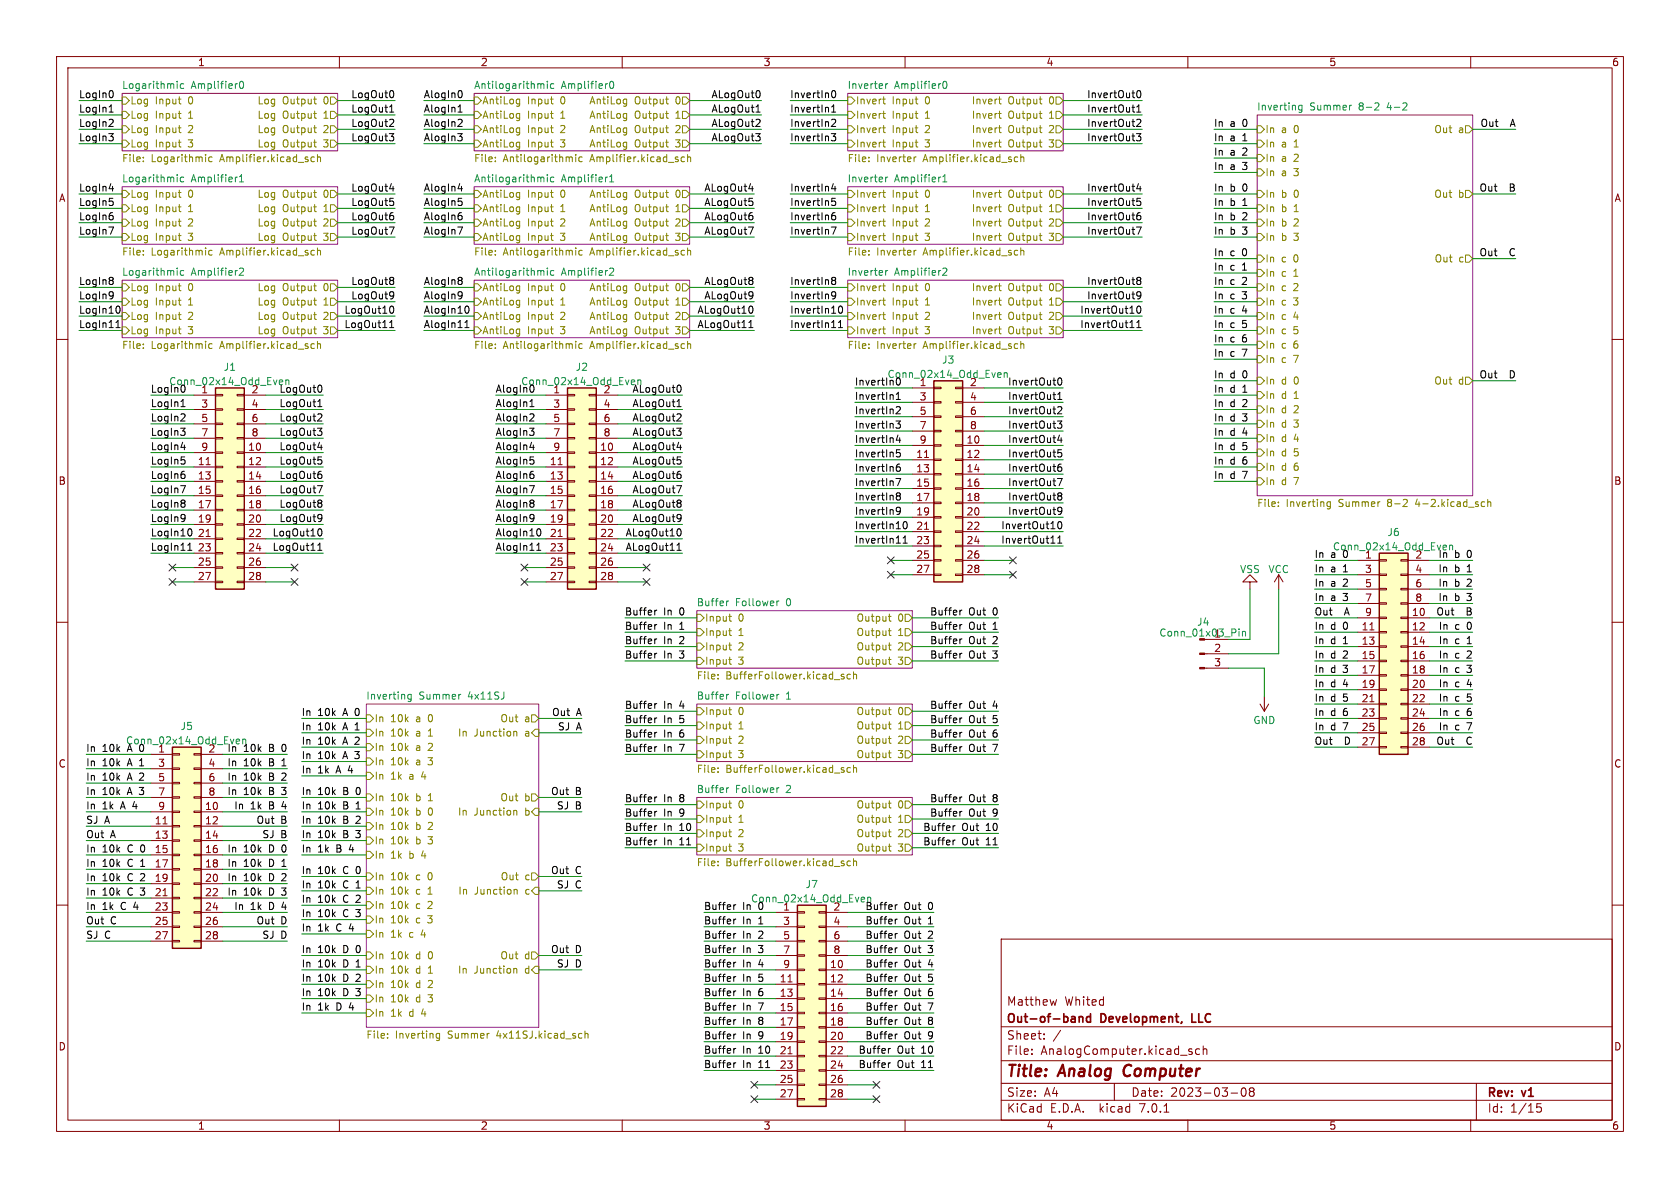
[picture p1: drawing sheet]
<svg xmlns="http://www.w3.org/2000/svg" width="297mm" height="210mm" viewBox="0 0 297 210" stroke-linecap="round" stroke-linejoin="round" font-family="sans-serif">
<defs><g id="words">
<g font-size="2.8" fill="#840000">
<text x="178" y="190.8">Title:</text>
<text x="187.4" y="190.8">Analog</text>
<text x="199.4" y="190.8">Computer</text>
</g>
<g font-size="2.1" fill="#840000">
<text x="178" y="177.9">Matthew</text>
<text x="188.2" y="177.9">Whited</text>
<text x="178" y="183.9">Sheet:</text>
<text x="178" y="181.1">Out-of-band</text>
<text x="186.2" y="183.9">/</text>
<text x="194.7" y="181.1">Development,</text>
<text x="211.3" y="181.1">LLC</text>
<text x="178" y="186.6">File:</text>
<text x="184" y="186.6">AnalogComputer.kicad_sch</text>
<text x="178" y="196.8">KiCad</text>
<text x="178" y="194">Size:</text>
<text x="184.6" y="194">A4</text>
<text x="185.7" y="196.8">E.D.A.</text>
<text x="194.4" y="196.8">kicad</text>
<text x="200" y="194">Date:</text>
<text x="201.5" y="196.8">7.0.1</text>
<text x="206.9" y="194">2023-03-08</text>
<text x="263" y="194.2">Rev:</text>
<text x="263" y="196.8">Id:</text>
<text x="267" y="196.8">1/15</text>
<text x="269.2" y="194.2">v1</text>
</g>
<g font-size="1.8" fill="#840000">
<text x="35" y="11.8">1</text>
<text x="85" y="11.8">2</text>
<text x="135" y="11.8">3</text>
<text x="185" y="11.8">4</text>
<text x="235" y="11.8">5</text>
<text x="285" y="11.8">6</text>
<text x="10.4" y="35.8">A</text>
<text x="285.4" y="35.8">A</text>
<text x="162.5" y="70.9">3</text>
<text x="171.4" y="70.9">4</text>
<text x="35.5" y="72.1">3</text>
<text x="35.5" y="74.7">5</text>
<text x="35.5" y="77.2">7</text>
<text x="44.4" y="72.1">4</text>
<text x="44.4" y="74.7">6</text>
<text x="44.4" y="77.2">8</text>
<text x="97.8" y="72.1">3</text>
<text x="97.8" y="74.7">5</text>
<text x="97.8" y="77.2">7</text>
<text x="106.6" y="72.1">4</text>
<text x="106.6" y="74.7">6</text>
<text x="106.6" y="77.2">8</text>
<text x="162.5" y="73.4">5</text>
<text x="162.5" y="75.9">7</text>
<text x="171.4" y="73.4">6</text>
<text x="171.4" y="75.9">8</text>
<text x="34.9" y="82.3">11</text>
<text x="35.5" y="79.8">9</text>
<text x="43.8" y="79.8">10</text>
<text x="43.8" y="82.3">12</text>
<text x="97.2" y="82.3">11</text>
<text x="97.8" y="79.8">9</text>
<text x="106" y="79.8">10</text>
<text x="106" y="82.3">12</text>
<text x="161.9" y="81">11</text>
<text x="161.9" y="83.6">13</text>
<text x="162.5" y="78.5">9</text>
<text x="170.8" y="78.5">10</text>
<text x="170.8" y="81">12</text>
<text x="170.8" y="83.6">14</text>
<text x="10.3" y="85.8">B</text>
<text x="34.9" y="84.8">13</text>
<text x="34.9" y="87.4">15</text>
<text x="34.9" y="89.9">17</text>
<text x="43.8" y="84.8">14</text>
<text x="43.8" y="87.4">16</text>
<text x="43.8" y="89.9">18</text>
<text x="97.2" y="84.8">13</text>
<text x="97.2" y="87.4">15</text>
<text x="97.2" y="89.9">17</text>
<text x="106" y="84.8">14</text>
<text x="106" y="87.4">16</text>
<text x="106" y="89.9">18</text>
<text x="161.9" y="86.1">15</text>
<text x="161.9" y="88.6">17</text>
<text x="170.8" y="86.1">16</text>
<text x="170.8" y="88.6">18</text>
<text x="285.3" y="85.8">B</text>
<text x="34.9" y="92.5">19</text>
<text x="34.9" y="95">21</text>
<text x="43.8" y="92.5">20</text>
<text x="43.8" y="95">22</text>
<text x="97.2" y="92.5">19</text>
<text x="97.2" y="95">21</text>
<text x="106" y="92.5">20</text>
<text x="106" y="95">22</text>
<text x="161.9" y="91.2">19</text>
<text x="161.9" y="93.7">21</text>
<text x="170.8" y="91.2">20</text>
<text x="170.8" y="93.7">22</text>
<text x="34.9" y="97.5">23</text>
<text x="34.9" y="100.1">25</text>
<text x="43.8" y="97.5">24</text>
<text x="43.8" y="100.1">26</text>
<text x="97.2" y="97.5">23</text>
<text x="97.2" y="100.1">25</text>
<text x="106" y="97.5">24</text>
<text x="106" y="100.1">26</text>
<text x="161.9" y="96.3">23</text>
<text x="161.9" y="98.8">25</text>
<text x="161.9" y="101.3">27</text>
<text x="170.8" y="96.3">24</text>
<text x="170.8" y="98.8">26</text>
<text x="170.8" y="101.3">28</text>
<text x="241.3" y="101.3">3</text>
<text x="250.2" y="101.3">4</text>
<text x="34.9" y="102.6">27</text>
<text x="43.8" y="102.6">28</text>
<text x="97.2" y="102.6">27</text>
<text x="106" y="102.6">28</text>
<text x="241.3" y="103.9">5</text>
<text x="241.3" y="106.4">7</text>
<text x="250.2" y="103.9">6</text>
<text x="250.2" y="106.4">8</text>
<text x="240.7" y="111.5">11</text>
<text x="241.3" y="109">9</text>
<text x="249.6" y="109">10</text>
<text x="249.6" y="111.5">12</text>
<text x="214.6" y="115.3">2</text>
<text x="214.6" y="117.9">3</text>
<text x="240.7" y="114">13</text>
<text x="240.7" y="116.6">15</text>
<text x="240.7" y="119.1">17</text>
<text x="249.6" y="114">14</text>
<text x="249.6" y="116.6">16</text>
<text x="249.6" y="119.1">18</text>
<text x="240.7" y="121.7">19</text>
<text x="240.7" y="124.2">21</text>
<text x="249.6" y="121.7">20</text>
<text x="249.6" y="124.2">22</text>
<text x="240.7" y="126.7">23</text>
<text x="240.7" y="129.3">25</text>
<text x="240.7" y="131.8">27</text>
<text x="249.6" y="126.7">24</text>
<text x="249.6" y="129.3">26</text>
<text x="249.6" y="131.8">28</text>
<text x="10.3" y="135.8">C</text>
<text x="27.9" y="135.6">3</text>
<text x="36.8" y="135.6">4</text>
<text x="285.3" y="135.8">C</text>
<text x="27.9" y="138.2">5</text>
<text x="27.9" y="140.7">7</text>
<text x="27.9" y="143.3">9</text>
<text x="36.2" y="143.3">10</text>
<text x="36.8" y="138.2">6</text>
<text x="36.8" y="140.7">8</text>
<text x="27.3" y="145.8">11</text>
<text x="27.3" y="148.3">13</text>
<text x="36.2" y="145.8">12</text>
<text x="36.2" y="148.3">14</text>
<text x="27.3" y="150.9">15</text>
<text x="27.3" y="153.4">17</text>
<text x="27.3" y="156">19</text>
<text x="36.2" y="150.9">16</text>
<text x="36.2" y="153.4">18</text>
<text x="36.2" y="156">20</text>
<text x="27.3" y="158.5">21</text>
<text x="27.3" y="161">23</text>
<text x="36.2" y="158.5">22</text>
<text x="36.2" y="161">24</text>
<text x="27.3" y="163.6">25</text>
<text x="27.3" y="166.1">27</text>
<text x="36.2" y="163.6">26</text>
<text x="36.2" y="166.1">28</text>
<text x="138.4" y="163.6">3</text>
<text x="138.4" y="166.1">5</text>
<text x="147.3" y="163.6">4</text>
<text x="147.3" y="166.1">6</text>
<text x="137.8" y="173.7">11</text>
<text x="138.4" y="168.7">7</text>
<text x="138.4" y="171.2">9</text>
<text x="146.7" y="171.2">10</text>
<text x="146.7" y="173.7">12</text>
<text x="147.3" y="168.7">8</text>
<text x="137.8" y="176.3">13</text>
<text x="137.8" y="178.8">15</text>
<text x="146.7" y="176.3">14</text>
<text x="146.7" y="178.8">16</text>
<text x="10.3" y="185.8">D</text>
<text x="137.8" y="181.4">17</text>
<text x="137.8" y="183.9">19</text>
<text x="146.7" y="181.4">18</text>
<text x="146.7" y="183.9">20</text>
<text x="285.3" y="185.8">D</text>
<text x="137.8" y="186.4">21</text>
<text x="137.8" y="189">23</text>
<text x="137.8" y="191.5">25</text>
<text x="146.7" y="186.4">22</text>
<text x="146.7" y="189">24</text>
<text x="146.7" y="191.5">26</text>
<text x="137.8" y="194.1">27</text>
<text x="146.7" y="194.1">28</text>
<text x="35" y="199.8">1</text>
<text x="85" y="199.8">2</text>
<text x="135" y="199.8">3</text>
<text x="185" y="199.8">4</text>
<text x="235" y="199.8">5</text>
<text x="285" y="199.8">6</text>
</g>
<g font-size="1.8">
<text x="14" y="17.4">LogIn0</text>
<text x="62" y="17.4">LogOut0</text>
<text x="74.9" y="17.4">AlogIn0</text>
<text x="125.7" y="17.4">ALogOut0</text>
<text x="139.7" y="17.4">InvertIn0</text>
<text x="192.1" y="17.4">InvertOut0</text>
<text x="14" y="22.5">LogIn2</text>
<text x="14" y="20">LogIn1</text>
<text x="62" y="22.5">LogOut2</text>
<text x="62" y="20">LogOut1</text>
<text x="74.9" y="22.5">AlogIn2</text>
<text x="74.9" y="20">AlogIn1</text>
<text x="125.7" y="22.5">ALogOut2</text>
<text x="125.7" y="20">ALogOut1</text>
<text x="139.7" y="22.5">InvertIn2</text>
<text x="139.7" y="20">InvertIn1</text>
<text x="192.1" y="22.5">InvertOut2</text>
<text x="192.1" y="20">InvertOut1</text>
<text x="214.6" y="22.5">In</text>
<text x="217.5" y="22.5">a</text>
<text x="219.7" y="22.5">0</text>
<text x="261.6" y="22.5">Out</text>
<text x="267" y="22.5">A</text>
<text x="14" y="25.1">LogIn3</text>
<text x="62" y="25.1">LogOut3</text>
<text x="74.9" y="25.1">AlogIn3</text>
<text x="125.7" y="25.1">ALogOut3</text>
<text x="139.7" y="25.1">InvertIn3</text>
<text x="192.1" y="25.1">InvertOut3</text>
<text x="214.6" y="27.6">In</text>
<text x="214.6" y="25.1">In</text>
<text x="217.5" y="27.6">a</text>
<text x="217.5" y="25.1">a</text>
<text x="219.7" y="27.6">2</text>
<text x="219.7" y="25.1">1</text>
<text x="14" y="33.9">LogIn4</text>
<text x="62" y="33.9">LogOut4</text>
<text x="74.9" y="33.9">AlogIn4</text>
<text x="124.4" y="33.9">ALogOut4</text>
<text x="139.7" y="33.9">InvertIn4</text>
<text x="192.1" y="33.9">InvertOut4</text>
<text x="214.6" y="30.1">In</text>
<text x="214.6" y="33.9">In</text>
<text x="217.5" y="30.1">a</text>
<text x="217.5" y="33.9">b</text>
<text x="219.7" y="30.1">3</text>
<text x="219.7" y="33.9">0</text>
<text x="261.4" y="33.9">Out</text>
<text x="266.8" y="33.9">B</text>
<text x="14" y="39">LogIn6</text>
<text x="14" y="36.5">LogIn5</text>
<text x="14" y="41.6">LogIn7</text>
<text x="62" y="41.6">LogOut7</text>
<text x="62" y="39">LogOut6</text>
<text x="62" y="36.5">LogOut5</text>
<text x="74.9" y="41.6">AlogIn7</text>
<text x="74.9" y="39">AlogIn6</text>
<text x="74.9" y="36.5">AlogIn5</text>
<text x="124.4" y="39">ALogOut6</text>
<text x="124.4" y="41.6">ALogOut7</text>
<text x="124.4" y="36.5">ALogOut5</text>
<text x="139.7" y="39">InvertIn6</text>
<text x="139.7" y="36.5">InvertIn5</text>
<text x="139.7" y="41.6">InvertIn7</text>
<text x="192.1" y="41.6">InvertOut7</text>
<text x="192.1" y="36.5">InvertOut5</text>
<text x="192.1" y="39">InvertOut6</text>
<text x="214.6" y="36.5">In</text>
<text x="214.6" y="39">In</text>
<text x="214.6" y="41.6">In</text>
<text x="217.5" y="36.5">b</text>
<text x="217.5" y="39">b</text>
<text x="217.5" y="41.6">b</text>
<text x="219.7" y="36.5">1</text>
<text x="219.7" y="39">2</text>
<text x="219.7" y="41.6">3</text>
<text x="214.6" y="45.4">In</text>
<text x="214.6" y="47.9">In</text>
<text x="217.5" y="45.4">c</text>
<text x="217.5" y="47.9">c</text>
<text x="219.7" y="45.4">0</text>
<text x="219.7" y="47.9">1</text>
<text x="261.4" y="45.4">Out</text>
<text x="266.8" y="45.4">C</text>
<text x="14" y="53">LogIn9</text>
<text x="14" y="50.5">LogIn8</text>
<text x="62" y="53">LogOut9</text>
<text x="62" y="50.5">LogOut8</text>
<text x="74.9" y="53">AlogIn9</text>
<text x="74.9" y="50.5">AlogIn8</text>
<text x="124.4" y="50.5">ALogOut8</text>
<text x="124.4" y="53">ALogOut9</text>
<text x="139.7" y="53">InvertIn9</text>
<text x="139.7" y="50.5">InvertIn8</text>
<text x="192.1" y="53">InvertOut9</text>
<text x="192.1" y="50.5">InvertOut8</text>
<text x="214.6" y="53">In</text>
<text x="214.6" y="50.5">In</text>
<text x="217.5" y="53">c</text>
<text x="217.5" y="50.5">c</text>
<text x="219.7" y="53">3</text>
<text x="219.7" y="50.5">2</text>
<text x="14" y="58.1">LogIn11</text>
<text x="14" y="55.5">LogIn10</text>
<text x="60.8" y="55.5">LogOut10</text>
<text x="60.8" y="58.1">LogOut11</text>
<text x="74.9" y="58.1">AlogIn11</text>
<text x="74.9" y="55.5">AlogIn10</text>
<text x="123.2" y="55.5">ALogOut10</text>
<text x="123.2" y="58.1">ALogOut11</text>
<text x="139.7" y="58.1">InvertIn11</text>
<text x="139.7" y="55.5">InvertIn10</text>
<text x="190.9" y="55.5">InvertOut10</text>
<text x="190.9" y="58.1">InvertOut11</text>
<text x="214.6" y="58.1">In</text>
<text x="214.6" y="55.5">In</text>
<text x="217.5" y="58.1">c</text>
<text x="217.5" y="55.5">c</text>
<text x="219.7" y="58.1">5</text>
<text x="219.7" y="55.5">4</text>
<text x="214.6" y="63.2">In</text>
<text x="214.6" y="60.6">In</text>
<text x="217.5" y="63.2">c</text>
<text x="217.5" y="60.6">c</text>
<text x="219.7" y="63.2">7</text>
<text x="219.7" y="60.6">6</text>
<text x="26.7" y="69.5">LogIn0</text>
<text x="29.8" y="68.2">Conn_02x14_Odd_Even</text>
<text x="49.3" y="69.5">LogOut0</text>
<text x="87.6" y="69.5">AlogIn0</text>
<text x="92.1" y="68.2">Conn_02x14_Odd_Even</text>
<text x="111.7" y="69.5">ALogOut0</text>
<text x="151.1" y="70.8">InvertIn1</text>
<text x="151.1" y="68.2">InvertIn0</text>
<text x="156.8" y="67">Conn_02x14_Odd_Even</text>
<text x="178.1" y="68.2">InvertOut0</text>
<text x="178.1" y="70.8">InvertOut1</text>
<text x="214.6" y="69.5">In</text>
<text x="214.6" y="67">In</text>
<text x="217.5" y="69.5">d</text>
<text x="217.5" y="67">d</text>
<text x="219.7" y="69.5">1</text>
<text x="219.7" y="67">0</text>
<text x="261.4" y="67">Out</text>
<text x="266.8" y="67">D</text>
<text x="26.7" y="77.1">LogIn3</text>
<text x="26.7" y="72">LogIn1</text>
<text x="26.7" y="74.6">LogIn2</text>
<text x="49.3" y="74.6">LogOut2</text>
<text x="49.3" y="72">LogOut1</text>
<text x="49.3" y="77.1">LogOut3</text>
<text x="87.6" y="72">AlogIn1</text>
<text x="87.6" y="77.1">AlogIn3</text>
<text x="87.6" y="74.6">AlogIn2</text>
<text x="111.7" y="77.1">ALogOut3</text>
<text x="111.7" y="74.6">ALogOut2</text>
<text x="111.7" y="72">ALogOut1</text>
<text x="151.1" y="75.9">InvertIn3</text>
<text x="151.1" y="73.3">InvertIn2</text>
<text x="178.1" y="73.3">InvertOut2</text>
<text x="178.1" y="75.9">InvertOut3</text>
<text x="214.6" y="77.1">In</text>
<text x="214.6" y="74.6">In</text>
<text x="214.6" y="72">In</text>
<text x="217.5" y="77.1">d</text>
<text x="217.5" y="74.6">d</text>
<text x="217.5" y="72">d</text>
<text x="219.7" y="77.1">4</text>
<text x="219.7" y="74.6">3</text>
<text x="219.7" y="72">2</text>
<text x="26.7" y="82.2">LogIn5</text>
<text x="26.7" y="79.7">LogIn4</text>
<text x="49.3" y="79.7">LogOut4</text>
<text x="49.3" y="82.2">LogOut5</text>
<text x="87.6" y="79.7">AlogIn4</text>
<text x="87.6" y="82.2">AlogIn5</text>
<text x="111.7" y="79.7">ALogOut4</text>
<text x="111.7" y="82.2">ALogOut5</text>
<text x="151.1" y="80.9">InvertIn5</text>
<text x="151.1" y="78.4">InvertIn4</text>
<text x="151.1" y="83.5">InvertIn6</text>
<text x="178.1" y="80.9">InvertOut5</text>
<text x="178.1" y="78.4">InvertOut4</text>
<text x="178.1" y="83.5">InvertOut6</text>
<text x="214.6" y="82.2">In</text>
<text x="214.6" y="79.7">In</text>
<text x="217.5" y="82.2">d</text>
<text x="217.5" y="79.7">d</text>
<text x="219.7" y="82.2">6</text>
<text x="219.7" y="79.7">5</text>
<text x="26.7" y="84.7">LogIn6</text>
<text x="26.7" y="89.8">LogIn8</text>
<text x="26.7" y="87.3">LogIn7</text>
<text x="49.3" y="89.8">LogOut8</text>
<text x="49.3" y="84.7">LogOut6</text>
<text x="49.3" y="87.3">LogOut7</text>
<text x="87.6" y="89.8">AlogIn8</text>
<text x="87.6" y="87.3">AlogIn7</text>
<text x="87.6" y="84.7">AlogIn6</text>
<text x="111.7" y="89.8">ALogOut8</text>
<text x="111.7" y="84.7">ALogOut6</text>
<text x="111.7" y="87.3">ALogOut7</text>
<text x="151.1" y="86">InvertIn7</text>
<text x="151.1" y="88.6">InvertIn8</text>
<text x="178.1" y="88.6">InvertOut8</text>
<text x="178.1" y="86">InvertOut7</text>
<text x="214.6" y="84.7">In</text>
<text x="217.5" y="84.7">d</text>
<text x="219.7" y="84.7">7</text>
<text x="26.7" y="94.9">LogIn10</text>
<text x="26.7" y="92.4">LogIn9</text>
<text x="48.1" y="94.9">LogOut10</text>
<text x="49.3" y="92.4">LogOut9</text>
<text x="87.6" y="92.4">AlogIn9</text>
<text x="87.6" y="94.9">AlogIn10</text>
<text x="110.5" y="94.9">ALogOut10</text>
<text x="111.7" y="92.4">ALogOut9</text>
<text x="151.1" y="93.6">InvertIn10</text>
<text x="151.1" y="91.1">InvertIn9</text>
<text x="176.9" y="93.6">InvertOut10</text>
<text x="178.1" y="91.1">InvertOut9</text>
<text x="26.7" y="97.4">LogIn11</text>
<text x="48.1" y="97.4">LogOut11</text>
<text x="87.6" y="97.4">AlogIn11</text>
<text x="110.5" y="97.4">ALogOut11</text>
<text x="151.1" y="96.2">InvertIn11</text>
<text x="176.9" y="96.2">InvertOut11</text>
<text x="232.4" y="101.3">In</text>
<text x="232.4" y="98.7">In</text>
<text x="235.3" y="101.3">a</text>
<text x="235.3" y="98.7">a</text>
<text x="237.5" y="101.3">1</text>
<text x="237.5" y="98.7">0</text>
<text x="254.2" y="101.3">In</text>
<text x="254.2" y="98.7">In</text>
<text x="257" y="101.3">b</text>
<text x="257" y="98.7">b</text>
<text x="259.3" y="101.3">1</text>
<text x="259.3" y="98.7">0</text>
<text x="232.4" y="106.3">In</text>
<text x="232.4" y="103.8">In</text>
<text x="235.3" y="106.3">a</text>
<text x="235.3" y="103.8">a</text>
<text x="237.5" y="106.3">3</text>
<text x="237.5" y="103.8">2</text>
<text x="254.2" y="103.8">In</text>
<text x="254.2" y="106.3">In</text>
<text x="257" y="103.8">b</text>
<text x="257" y="106.3">b</text>
<text x="259.3" y="103.8">2</text>
<text x="259.3" y="106.3">3</text>
<text x="110.5" y="111.4">Buffer</text>
<text x="110.5" y="114">Buffer</text>
<text x="110.5" y="108.9">Buffer</text>
<text x="117.3" y="111.4">In</text>
<text x="117.3" y="114">In</text>
<text x="117.3" y="108.9">In</text>
<text x="120.2" y="111.4">1</text>
<text x="120.2" y="114">2</text>
<text x="120.2" y="108.9">0</text>
<text x="164.3" y="108.9">Buffer</text>
<text x="164.3" y="111.4">Buffer</text>
<text x="164.3" y="114">Buffer</text>
<text x="171.1" y="108.9">Out</text>
<text x="171.1" y="111.4">Out</text>
<text x="171.1" y="114">Out</text>
<text x="175.4" y="108.9">0</text>
<text x="175.4" y="111.4">1</text>
<text x="175.4" y="114">2</text>
<text x="232.4" y="114">In</text>
<text x="232.4" y="108.9">Out</text>
<text x="232.4" y="111.4">In</text>
<text x="235.3" y="114">d</text>
<text x="235.3" y="111.4">d</text>
<text x="237.5" y="114">1</text>
<text x="237.5" y="111.4">0</text>
<text x="237.8" y="108.9">A</text>
<text x="253.8" y="108.9">Out</text>
<text x="254.2" y="114">In</text>
<text x="254.2" y="111.4">In</text>
<text x="257.1" y="114">c</text>
<text x="257.1" y="111.4">c</text>
<text x="259.2" y="108.9">B</text>
<text x="259.3" y="114">1</text>
<text x="259.3" y="111.4">0</text>
<text x="110.5" y="116.5">Buffer</text>
<text x="117.3" y="116.5">In</text>
<text x="120.2" y="116.5">3</text>
<text x="164.3" y="116.5">Buffer</text>
<text x="171.1" y="116.5">Out</text>
<text x="175.4" y="116.5">3</text>
<text x="232.4" y="116.5">In</text>
<text x="232.4" y="119">In</text>
<text x="235.3" y="116.5">d</text>
<text x="235.3" y="119">d</text>
<text x="237.5" y="116.5">2</text>
<text x="237.5" y="119">3</text>
<text x="254.2" y="116.5">In</text>
<text x="254.2" y="119">In</text>
<text x="257.1" y="116.5">c</text>
<text x="257.1" y="119">c</text>
<text x="259.3" y="116.5">2</text>
<text x="259.3" y="119">3</text>
<text x="110.5" y="125.4">Buffer</text>
<text x="117.3" y="125.4">In</text>
<text x="120.2" y="125.4">4</text>
<text x="164.3" y="125.4">Buffer</text>
<text x="171.1" y="125.4">Out</text>
<text x="175.4" y="125.4">4</text>
<text x="232.4" y="121.6">In</text>
<text x="232.4" y="124.1">In</text>
<text x="235.3" y="121.6">d</text>
<text x="235.3" y="124.1">d</text>
<text x="237.5" y="121.6">4</text>
<text x="237.5" y="124.1">5</text>
<text x="254.2" y="124.1">In</text>
<text x="254.2" y="121.6">In</text>
<text x="257.1" y="124.1">c</text>
<text x="257.1" y="121.6">c</text>
<text x="259.3" y="124.1">5</text>
<text x="259.3" y="121.6">4</text>
<text x="53.3" y="131.7">In</text>
<text x="53.3" y="129.2">In</text>
<text x="53.3" y="126.7">In</text>
<text x="56.2" y="131.7">10k</text>
<text x="56.2" y="129.2">10k</text>
<text x="56.2" y="126.7">10k</text>
<text x="60.7" y="131.7">A 2</text>
<text x="60.7" y="129.2">A 1</text>
<text x="60.7" y="126.7">A 0</text>
<text x="97.5" y="126.7">Out</text>
<text x="98.5" y="129.2">SJ A</text>
<text x="101.8" y="126.7">A</text>
<text x="110.5" y="127.9">Buffer</text>
<text x="110.5" y="130.5">Buffer</text>
<text x="117.3" y="127.9">In</text>
<text x="117.3" y="130.5">In</text>
<text x="120.2" y="127.9">5</text>
<text x="120.2" y="130.5">6</text>
<text x="164.3" y="130.5">Buffer</text>
<text x="164.3" y="127.9">Buffer</text>
<text x="171.1" y="130.5">Out</text>
<text x="171.1" y="127.9">Out</text>
<text x="175.4" y="130.5">6</text>
<text x="175.4" y="127.9">5</text>
<text x="232.4" y="126.7">In</text>
<text x="232.4" y="129.2">In</text>
<text x="232.4" y="131.7">Out</text>
<text x="235.3" y="126.7">d</text>
<text x="235.3" y="129.2">d</text>
<text x="237.5" y="126.7">6</text>
<text x="237.5" y="129.2">7</text>
<text x="237.8" y="131.7">D</text>
<text x="253.8" y="131.7">Out</text>
<text x="254.2" y="126.7">In</text>
<text x="254.2" y="129.2">In</text>
<text x="257.1" y="126.7">c</text>
<text x="257.1" y="129.2">c</text>
<text x="259.2" y="131.7">C</text>
<text x="259.3" y="126.7">6</text>
<text x="259.3" y="129.2">7</text>
<text x="15.2" y="135.5">In</text>
<text x="15.2" y="133">In</text>
<text x="18.1" y="135.5">10k</text>
<text x="18.1" y="133">10k</text>
<text x="22.6" y="135.5">A 1</text>
<text x="22.6" y="133">A 0</text>
<text x="40.1" y="133">In</text>
<text x="40.1" y="135.5">In</text>
<text x="42.9" y="133">10k</text>
<text x="42.9" y="135.5">10k</text>
<text x="47.5" y="133">B 0</text>
<text x="47.5" y="135.5">B 1</text>
<text x="53.3" y="136.8">In</text>
<text x="53.3" y="134.3">In</text>
<text x="56.2" y="136.8">1k</text>
<text x="56.2" y="134.3">10k</text>
<text x="59.5" y="136.8">A 4</text>
<text x="60.7" y="134.3">A 3</text>
<text x="110.5" y="133">Buffer</text>
<text x="117.3" y="133">In</text>
<text x="120.2" y="133">7</text>
<text x="164.3" y="133">Buffer</text>
<text x="171.1" y="133">Out</text>
<text x="175.4" y="133">7</text>
<text x="15.2" y="140.6">In</text>
<text x="15.2" y="138.1">In</text>
<text x="15.2" y="143.2">In</text>
<text x="18.1" y="140.6">10k</text>
<text x="18.1" y="138.1">10k</text>
<text x="18.1" y="143.2">1k</text>
<text x="21.4" y="143.2">A 4</text>
<text x="22.6" y="140.6">A 3</text>
<text x="22.6" y="138.1">A 2</text>
<text x="40.1" y="140.6">In</text>
<text x="40.1" y="138.1">In</text>
<text x="41.3" y="143.2">In</text>
<text x="42.9" y="140.6">10k</text>
<text x="42.9" y="138.1">10k</text>
<text x="44.1" y="143.2">1k</text>
<text x="47.5" y="143.2">B 4</text>
<text x="47.5" y="140.6">B 3</text>
<text x="47.5" y="138.1">B 2</text>
<text x="53.3" y="143.2">In</text>
<text x="53.3" y="140.6">In</text>
<text x="56.2" y="143.2">10k</text>
<text x="56.2" y="140.6">10k</text>
<text x="60.7" y="143.2">B 1</text>
<text x="60.7" y="140.6">B 0</text>
<text x="97.3" y="140.6">Out</text>
<text x="98.3" y="143.2">SJ B</text>
<text x="101.6" y="140.6">B</text>
<text x="110.5" y="141.9">Buffer</text>
<text x="117.3" y="141.9">In</text>
<text x="120.2" y="141.9">8</text>
<text x="164.3" y="141.9">Buffer</text>
<text x="171.1" y="141.9">Out</text>
<text x="175.4" y="141.9">8</text>
<text x="15.2" y="145.7">SJ A</text>
<text x="15.2" y="148.2">Out</text>
<text x="19.5" y="148.2">A</text>
<text x="45.2" y="145.7">Out</text>
<text x="46.3" y="148.2">SJ B</text>
<text x="49.5" y="145.7">B</text>
<text x="53.3" y="148.2">In</text>
<text x="53.3" y="145.7">In</text>
<text x="56.2" y="148.2">10k</text>
<text x="56.2" y="145.7">10k</text>
<text x="60.7" y="148.2">B 3</text>
<text x="60.7" y="145.7">B 2</text>
<text x="110.5" y="144.4">Buffer</text>
<text x="110.5" y="149.5">Buffer</text>
<text x="110.5" y="147">Buffer</text>
<text x="117.3" y="144.4">In</text>
<text x="117.3" y="149.5">In</text>
<text x="117.3" y="147">In</text>
<text x="120.2" y="144.4">9</text>
<text x="120.2" y="149.5">11</text>
<text x="120.2" y="147">10</text>
<text x="163.1" y="147">Buffer</text>
<text x="163.1" y="149.5">Buffer</text>
<text x="164.3" y="144.4">Buffer</text>
<text x="169.9" y="147">Out</text>
<text x="169.9" y="149.5">Out</text>
<text x="171.1" y="144.4">Out</text>
<text x="174.2" y="147">10</text>
<text x="174.2" y="149.5">11</text>
<text x="175.4" y="144.4">9</text>
<text x="15.2" y="155.9">In</text>
<text x="15.2" y="153.3">In</text>
<text x="15.2" y="150.8">In</text>
<text x="18.1" y="155.9">10k</text>
<text x="18.1" y="153.3">10k</text>
<text x="18.1" y="150.8">10k</text>
<text x="22.6" y="155.9">C 2</text>
<text x="22.6" y="153.3">C 1</text>
<text x="22.6" y="150.8">C 0</text>
<text x="40.1" y="153.3">In</text>
<text x="40.1" y="155.9">In</text>
<text x="40.1" y="150.8">In</text>
<text x="42.9" y="153.3">10k</text>
<text x="42.9" y="155.9">10k</text>
<text x="42.9" y="150.8">10k</text>
<text x="47.5" y="153.3">D 1</text>
<text x="47.5" y="155.9">D 2</text>
<text x="47.5" y="150.8">D 0</text>
<text x="53.3" y="150.8">In</text>
<text x="53.3" y="154.6">In</text>
<text x="56.2" y="150.8">1k</text>
<text x="56.2" y="154.6">10k</text>
<text x="59.5" y="150.8">B 4</text>
<text x="60.7" y="154.6">C 0</text>
<text x="97.3" y="154.6">Out</text>
<text x="101.6" y="154.6">C</text>
<text x="15.2" y="160.9">In</text>
<text x="15.2" y="158.4">In</text>
<text x="18.1" y="160.9">1k</text>
<text x="18.1" y="158.4">10k</text>
<text x="21.4" y="160.9">C 4</text>
<text x="22.6" y="158.4">C 3</text>
<text x="40.1" y="158.4">In</text>
<text x="41.3" y="160.9">In</text>
<text x="42.9" y="158.4">10k</text>
<text x="44.1" y="160.9">1k</text>
<text x="47.5" y="158.4">D 3</text>
<text x="47.5" y="160.9">D 4</text>
<text x="53.3" y="159.7">In</text>
<text x="53.3" y="157.1">In</text>
<text x="56.2" y="159.7">10k</text>
<text x="56.2" y="157.1">10k</text>
<text x="60.7" y="159.7">C 2</text>
<text x="60.7" y="157.1">C 1</text>
<text x="98.3" y="157.1">SJ C</text>
<text x="124.5" y="160.9">Buffer</text>
<text x="131.3" y="160.9">In</text>
<text x="134.1" y="160.9">0</text>
<text x="152.9" y="160.9">Buffer</text>
<text x="159.7" y="160.9">Out</text>
<text x="164" y="160.9">0</text>
<text x="15.2" y="166">SJ C</text>
<text x="15.2" y="163.5">Out</text>
<text x="19.5" y="163.5">C</text>
<text x="45.2" y="163.5">Out</text>
<text x="46.3" y="166">SJ D</text>
<text x="49.5" y="163.5">D</text>
<text x="53.3" y="164.8">In</text>
<text x="53.3" y="162.2">In</text>
<text x="56.2" y="164.8">1k</text>
<text x="56.2" y="162.2">10k</text>
<text x="59.5" y="164.8">C 4</text>
<text x="60.7" y="162.2">C 3</text>
<text x="124.5" y="166">Buffer</text>
<text x="124.5" y="163.5">Buffer</text>
<text x="131.3" y="166">In</text>
<text x="131.3" y="163.5">In</text>
<text x="134.1" y="166">2</text>
<text x="134.1" y="163.5">1</text>
<text x="152.9" y="163.5">Buffer</text>
<text x="152.9" y="166">Buffer</text>
<text x="159.7" y="163.5">Out</text>
<text x="159.7" y="166">Out</text>
<text x="164" y="163.5">1</text>
<text x="164" y="166">2</text>
<text x="53.3" y="168.6">In</text>
<text x="53.3" y="173.6">In</text>
<text x="53.3" y="171.1">In</text>
<text x="56.2" y="168.6">10k</text>
<text x="56.2" y="173.6">10k</text>
<text x="56.2" y="171.1">10k</text>
<text x="60.7" y="168.6">D 0</text>
<text x="60.7" y="173.6">D 2</text>
<text x="60.7" y="171.1">D 1</text>
<text x="97.3" y="168.6">Out</text>
<text x="98.3" y="171.1">SJ D</text>
<text x="101.6" y="168.6">D</text>
<text x="124.5" y="171.1">Buffer</text>
<text x="124.5" y="168.6">Buffer</text>
<text x="124.5" y="173.6">Buffer</text>
<text x="131.3" y="171.1">In</text>
<text x="131.3" y="168.6">In</text>
<text x="131.3" y="173.6">In</text>
<text x="134.1" y="171.1">4</text>
<text x="134.1" y="168.6">3</text>
<text x="134.1" y="173.6">5</text>
<text x="152.9" y="171.1">Buffer</text>
<text x="152.9" y="168.6">Buffer</text>
<text x="152.9" y="173.6">Buffer</text>
<text x="159.7" y="171.1">Out</text>
<text x="159.7" y="168.6">Out</text>
<text x="159.7" y="173.6">Out</text>
<text x="164" y="171.1">4</text>
<text x="164" y="168.6">3</text>
<text x="164" y="173.6">5</text>
<text x="53.3" y="178.7">In</text>
<text x="53.3" y="176.2">In</text>
<text x="56.2" y="178.7">1k</text>
<text x="56.2" y="176.2">10k</text>
<text x="59.5" y="178.7">D 4</text>
<text x="60.7" y="176.2">D 3</text>
<text x="124.5" y="176.2">Buffer</text>
<text x="124.5" y="178.7">Buffer</text>
<text x="131.3" y="176.2">In</text>
<text x="131.3" y="178.7">In</text>
<text x="134.1" y="176.2">6</text>
<text x="134.1" y="178.7">7</text>
<text x="152.9" y="178.7">Buffer</text>
<text x="152.9" y="176.2">Buffer</text>
<text x="159.7" y="178.7">Out</text>
<text x="159.7" y="176.2">Out</text>
<text x="164" y="178.7">7</text>
<text x="164" y="176.2">6</text>
<text x="124.5" y="183.8">Buffer</text>
<text x="124.5" y="181.3">Buffer</text>
<text x="131.3" y="183.8">In</text>
<text x="131.3" y="181.3">In</text>
<text x="134.1" y="183.8">9</text>
<text x="134.1" y="181.3">8</text>
<text x="152.9" y="181.3">Buffer</text>
<text x="152.9" y="183.8">Buffer</text>
<text x="159.7" y="181.3">Out</text>
<text x="159.7" y="183.8">Out</text>
<text x="164" y="181.3">8</text>
<text x="164" y="183.8">9</text>
<text x="124.5" y="188.9">Buffer</text>
<text x="124.5" y="186.3">Buffer</text>
<text x="131.3" y="188.9">In</text>
<text x="131.3" y="186.3">In</text>
<text x="134.1" y="188.9">11</text>
<text x="134.1" y="186.3">10</text>
<text x="151.7" y="186.3">Buffer</text>
<text x="151.7" y="188.9">Buffer</text>
<text x="158.5" y="186.3">Out</text>
<text x="158.5" y="188.9">Out</text>
<text x="162.8" y="186.3">10</text>
<text x="162.8" y="188.9">11</text>
</g>
<g font-size="1.8" fill="#008484">
<text x="21.6" y="15.8">Logarithmic</text>
<text x="33.8" y="15.8">Amplifier0</text>
<text x="83.8" y="15.8">Antilogarithmic</text>
<text x="99.2" y="15.8">Amplifier0</text>
<text x="149.9" y="15.8">Inverter</text>
<text x="158.2" y="15.8">Amplifier0</text>
<text x="222.2" y="19.6">Inverting</text>
<text x="231.6" y="19.6">Summer</text>
<text x="240.3" y="19.6">8-2</text>
<text x="245.4" y="19.6">4-2</text>
<text x="21.6" y="32.3">Logarithmic</text>
<text x="33.8" y="32.3">Amplifier1</text>
<text x="83.8" y="32.3">Antilogarithmic</text>
<text x="99.2" y="32.3">Amplifier1</text>
<text x="149.9" y="32.3">Inverter</text>
<text x="158.2" y="32.3">Amplifier1</text>
<text x="21.6" y="48.8">Logarithmic</text>
<text x="33.8" y="48.8">Amplifier2</text>
<text x="83.8" y="48.8">Antilogarithmic</text>
<text x="99.2" y="48.8">Amplifier2</text>
<text x="149.9" y="48.8">Inverter</text>
<text x="158.2" y="48.8">Amplifier2</text>
<text x="39.5" y="65.7">J1</text>
<text x="101.7" y="65.7">J2</text>
<text x="166.5" y="64.4">J3</text>
<text x="35.5" y="69.6">1</text>
<text x="44.4" y="69.6">2</text>
<text x="97.8" y="69.6">1</text>
<text x="106.6" y="69.6">2</text>
<text x="162.5" y="68.3">1</text>
<text x="171.4" y="68.3">2</text>
<text x="245.2" y="94.9">J6</text>
<text x="219.2" y="101.5">VSS</text>
<text x="224.2" y="101.5">VCC</text>
<text x="235.6" y="97.5">Conn_02x14_Odd_Even</text>
<text x="241.3" y="98.8">1</text>
<text x="250.2" y="98.8">2</text>
<text x="123.2" y="107.2">Buffer</text>
<text x="130" y="107.2">Follower</text>
<text x="139" y="107.2">0</text>
<text x="204.9" y="112.7">Conn_01x03_Pin</text>
<text x="211.6" y="110.8">J4</text>
<text x="214.6" y="112.8">1</text>
<text x="64.8" y="123.7">Inverting</text>
<text x="74.1" y="123.7">Summer</text>
<text x="82.8" y="123.7">4x11SJ</text>
<text x="123.2" y="123.7">Buffer</text>
<text x="130" y="123.7">Follower</text>
<text x="139" y="123.7">1</text>
<text x="22.2" y="131.7">Conn_02x14_Odd_Even</text>
<text x="31.9" y="129.2">J5</text>
<text x="221.5" y="128.2">GND</text>
<text x="27.9" y="133.1">1</text>
<text x="36.8" y="133.1">2</text>
<text x="123.2" y="140.3">Buffer</text>
<text x="130" y="140.3">Follower</text>
<text x="139" y="140.3">2</text>
<text x="132.7" y="159.7">Conn_02x14_Odd_Even</text>
<text x="138.4" y="161">1</text>
<text x="142.4" y="157.1">J7</text>
<text x="147.3" y="161">2</text>
</g>
<g font-size="1.8" fill="#848400">
<text x="23.1" y="21.1">Log</text>
<text x="23.1" y="23.7">Log</text>
<text x="23.1" y="18.6">Log</text>
<text x="27.5" y="21.1">Input</text>
<text x="27.5" y="23.7">Input</text>
<text x="27.5" y="18.6">Input</text>
<text x="33.3" y="21.1">1</text>
<text x="33.3" y="23.7">2</text>
<text x="33.3" y="18.6">0</text>
<text x="45.4" y="21.1">Log</text>
<text x="45.4" y="18.6">Log</text>
<text x="45.4" y="23.7">Log</text>
<text x="49.8" y="21.1">Output</text>
<text x="49.8" y="18.6">Output</text>
<text x="49.8" y="23.7">Output</text>
<text x="57.1" y="21.1">1</text>
<text x="57.1" y="18.6">0</text>
<text x="57.1" y="23.7">2</text>
<text x="85.3" y="18.6">AntiLog</text>
<text x="85.3" y="21.1">AntiLog</text>
<text x="85.3" y="23.7">AntiLog</text>
<text x="93.3" y="18.6">Input</text>
<text x="93.3" y="21.1">Input</text>
<text x="93.3" y="23.7">Input</text>
<text x="99.1" y="18.6">0</text>
<text x="99.1" y="21.1">1</text>
<text x="99.1" y="23.7">2</text>
<text x="104.1" y="23.7">AntiLog</text>
<text x="104.1" y="18.6">AntiLog</text>
<text x="104.1" y="21.1">AntiLog</text>
<text x="112.1" y="23.7">Output</text>
<text x="112.1" y="18.6">Output</text>
<text x="112.1" y="21.1">Output</text>
<text x="119.4" y="23.7">2</text>
<text x="119.4" y="18.6">0</text>
<text x="119.4" y="21.1">1</text>
<text x="151.3" y="18.6">Invert</text>
<text x="151.3" y="21.1">Invert</text>
<text x="151.3" y="23.7">Invert</text>
<text x="157.7" y="18.6">Input</text>
<text x="157.7" y="21.1">Input</text>
<text x="157.7" y="23.7">Input</text>
<text x="163.6" y="18.6">0</text>
<text x="163.6" y="21.1">1</text>
<text x="163.6" y="23.7">2</text>
<text x="171.7" y="23.7">Invert</text>
<text x="171.7" y="18.6">Invert</text>
<text x="171.7" y="21.1">Invert</text>
<text x="178.1" y="23.7">Output</text>
<text x="178.1" y="18.6">Output</text>
<text x="178.1" y="21.1">Output</text>
<text x="185.4" y="23.7">2</text>
<text x="185.4" y="18.6">0</text>
<text x="185.4" y="21.1">1</text>
<text x="223.7" y="23.7">In</text>
<text x="226.6" y="23.7">a</text>
<text x="228.8" y="23.7">0</text>
<text x="253.4" y="23.7">Out</text>
<text x="257.7" y="23.7">a</text>
<text x="21.6" y="28.9">File:</text>
<text x="23.1" y="26.2">Log</text>
<text x="26.7" y="28.9">Logarithmic</text>
<text x="27.5" y="26.2">Input</text>
<text x="33.3" y="26.2">3</text>
<text x="39" y="28.9">Amplifier.kicad_sch</text>
<text x="45.4" y="26.2">Log</text>
<text x="49.8" y="26.2">Output</text>
<text x="57.1" y="26.2">3</text>
<text x="83.8" y="28.9">File:</text>
<text x="85.3" y="26.2">AntiLog</text>
<text x="89" y="28.9">Antilogarithmic</text>
<text x="93.3" y="26.2">Input</text>
<text x="99.1" y="26.2">3</text>
<text x="104.1" y="26.2">AntiLog</text>
<text x="104.4" y="28.9">Amplifier.kicad_sch</text>
<text x="112.1" y="26.2">Output</text>
<text x="119.4" y="26.2">3</text>
<text x="149.9" y="28.9">File:</text>
<text x="151.3" y="26.2">Invert</text>
<text x="155" y="28.9">Inverter</text>
<text x="157.7" y="26.2">Input</text>
<text x="163.3" y="28.9">Amplifier.kicad_sch</text>
<text x="163.6" y="26.2">3</text>
<text x="171.7" y="26.2">Invert</text>
<text x="178.1" y="26.2">Output</text>
<text x="185.4" y="26.2">3</text>
<text x="223.7" y="26.2">In</text>
<text x="223.7" y="28.8">In</text>
<text x="226.6" y="26.2">a</text>
<text x="226.6" y="28.8">a</text>
<text x="228.8" y="26.2">1</text>
<text x="228.8" y="28.8">2</text>
<text x="23.1" y="35.1">Log</text>
<text x="27.5" y="35.1">Input</text>
<text x="33.3" y="35.1">0</text>
<text x="45.4" y="35.1">Log</text>
<text x="49.8" y="35.1">Output</text>
<text x="57.1" y="35.1">0</text>
<text x="85.3" y="35.1">AntiLog</text>
<text x="93.3" y="35.1">Input</text>
<text x="99.1" y="35.1">0</text>
<text x="104.1" y="35.1">AntiLog</text>
<text x="112.1" y="35.1">Output</text>
<text x="119.4" y="35.1">0</text>
<text x="151.3" y="35.1">Invert</text>
<text x="157.7" y="35.1">Input</text>
<text x="163.6" y="35.1">0</text>
<text x="171.7" y="35.1">Invert</text>
<text x="178.1" y="35.1">Output</text>
<text x="185.4" y="35.1">0</text>
<text x="223.7" y="31.3">In</text>
<text x="223.7" y="35.1">In</text>
<text x="226.6" y="31.3">a</text>
<text x="226.6" y="35.1">b</text>
<text x="228.8" y="31.3">3</text>
<text x="228.8" y="35.1">0</text>
<text x="253.4" y="35.1">Out</text>
<text x="257.7" y="35.1">b</text>
<text x="23.1" y="37.7">Log</text>
<text x="23.1" y="40.2">Log</text>
<text x="27.5" y="37.7">Input</text>
<text x="27.5" y="40.2">Input</text>
<text x="33.3" y="37.7">1</text>
<text x="33.3" y="40.2">2</text>
<text x="45.4" y="37.7">Log</text>
<text x="45.4" y="40.2">Log</text>
<text x="49.8" y="37.7">Output</text>
<text x="49.8" y="40.2">Output</text>
<text x="57.1" y="37.7">1</text>
<text x="57.1" y="40.2">2</text>
<text x="85.3" y="37.7">AntiLog</text>
<text x="85.3" y="40.2">AntiLog</text>
<text x="93.3" y="37.7">Input</text>
<text x="93.3" y="40.2">Input</text>
<text x="99.1" y="37.7">1</text>
<text x="99.1" y="40.2">2</text>
<text x="104.1" y="40.2">AntiLog</text>
<text x="104.1" y="37.7">AntiLog</text>
<text x="112.1" y="40.2">Output</text>
<text x="112.1" y="37.7">Output</text>
<text x="119.4" y="40.2">2</text>
<text x="119.4" y="37.7">1</text>
<text x="151.3" y="37.7">Invert</text>
<text x="151.3" y="40.2">Invert</text>
<text x="157.7" y="37.7">Input</text>
<text x="157.7" y="40.2">Input</text>
<text x="163.6" y="37.7">1</text>
<text x="163.6" y="40.2">2</text>
<text x="171.7" y="40.2">Invert</text>
<text x="171.7" y="37.7">Invert</text>
<text x="178.1" y="40.2">Output</text>
<text x="178.1" y="37.7">Output</text>
<text x="185.4" y="40.2">2</text>
<text x="185.4" y="37.7">1</text>
<text x="223.7" y="37.7">In</text>
<text x="223.7" y="40.2">In</text>
<text x="226.6" y="37.7">b</text>
<text x="226.6" y="40.2">b</text>
<text x="228.8" y="37.7">1</text>
<text x="228.8" y="40.2">2</text>
<text x="21.6" y="45.4">File:</text>
<text x="23.1" y="42.7">Log</text>
<text x="26.7" y="45.4">Logarithmic</text>
<text x="27.5" y="42.7">Input</text>
<text x="33.3" y="42.7">3</text>
<text x="39" y="45.4">Amplifier.kicad_sch</text>
<text x="45.4" y="42.7">Log</text>
<text x="49.8" y="42.7">Output</text>
<text x="57.1" y="42.7">3</text>
<text x="83.8" y="45.4">File:</text>
<text x="85.3" y="42.7">AntiLog</text>
<text x="89" y="45.4">Antilogarithmic</text>
<text x="93.3" y="42.7">Input</text>
<text x="99.1" y="42.7">3</text>
<text x="104.1" y="42.7">AntiLog</text>
<text x="104.4" y="45.4">Amplifier.kicad_sch</text>
<text x="112.1" y="42.7">Output</text>
<text x="119.4" y="42.7">3</text>
<text x="149.9" y="45.4">File:</text>
<text x="151.3" y="42.7">Invert</text>
<text x="155" y="45.4">Inverter</text>
<text x="157.7" y="42.7">Input</text>
<text x="163.3" y="45.4">Amplifier.kicad_sch</text>
<text x="163.6" y="42.7">3</text>
<text x="171.7" y="42.7">Invert</text>
<text x="178.1" y="42.7">Output</text>
<text x="185.4" y="42.7">3</text>
<text x="223.7" y="42.7">In</text>
<text x="223.7" y="46.5">In</text>
<text x="226.6" y="42.7">b</text>
<text x="226.6" y="46.5">c</text>
<text x="228.7" y="46.5">0</text>
<text x="228.8" y="42.7">3</text>
<text x="253.5" y="46.5">Out</text>
<text x="257.8" y="46.5">c</text>
<text x="23.1" y="51.6">Log</text>
<text x="27.5" y="51.6">Input</text>
<text x="33.3" y="51.6">0</text>
<text x="45.4" y="51.6">Log</text>
<text x="49.8" y="51.6">Output</text>
<text x="57.1" y="51.6">0</text>
<text x="85.3" y="51.6">AntiLog</text>
<text x="93.3" y="51.6">Input</text>
<text x="99.1" y="51.6">0</text>
<text x="104.1" y="51.6">AntiLog</text>
<text x="112.1" y="51.6">Output</text>
<text x="119.4" y="51.6">0</text>
<text x="151.3" y="51.6">Invert</text>
<text x="157.7" y="51.6">Input</text>
<text x="163.6" y="51.6">0</text>
<text x="171.7" y="51.6">Invert</text>
<text x="178.1" y="51.6">Output</text>
<text x="185.4" y="51.6">0</text>
<text x="223.7" y="49.1">In</text>
<text x="223.7" y="51.6">In</text>
<text x="226.6" y="49.1">c</text>
<text x="226.6" y="51.6">c</text>
<text x="228.7" y="49.1">1</text>
<text x="228.7" y="51.6">2</text>
<text x="23.1" y="54.2">Log</text>
<text x="23.1" y="56.7">Log</text>
<text x="23.1" y="59.2">Log</text>
<text x="27.5" y="54.2">Input</text>
<text x="27.5" y="56.7">Input</text>
<text x="27.5" y="59.2">Input</text>
<text x="33.3" y="54.2">1</text>
<text x="33.3" y="56.7">2</text>
<text x="33.3" y="59.2">3</text>
<text x="45.4" y="54.2">Log</text>
<text x="45.4" y="59.2">Log</text>
<text x="45.4" y="56.7">Log</text>
<text x="49.8" y="54.2">Output</text>
<text x="49.8" y="59.2">Output</text>
<text x="49.8" y="56.7">Output</text>
<text x="57.1" y="54.2">1</text>
<text x="57.1" y="59.2">3</text>
<text x="57.1" y="56.7">2</text>
<text x="85.3" y="59.2">AntiLog</text>
<text x="85.3" y="54.2">AntiLog</text>
<text x="85.3" y="56.7">AntiLog</text>
<text x="93.3" y="59.2">Input</text>
<text x="93.3" y="54.2">Input</text>
<text x="93.3" y="56.7">Input</text>
<text x="99.1" y="59.2">3</text>
<text x="99.1" y="54.2">1</text>
<text x="99.1" y="56.7">2</text>
<text x="104.1" y="56.7">AntiLog</text>
<text x="104.1" y="59.2">AntiLog</text>
<text x="104.1" y="54.2">AntiLog</text>
<text x="112.1" y="56.7">Output</text>
<text x="112.1" y="59.2">Output</text>
<text x="112.1" y="54.2">Output</text>
<text x="119.4" y="56.7">2</text>
<text x="119.4" y="59.2">3</text>
<text x="119.4" y="54.2">1</text>
<text x="151.3" y="59.2">Invert</text>
<text x="151.3" y="54.2">Invert</text>
<text x="151.3" y="56.7">Invert</text>
<text x="157.7" y="59.2">Input</text>
<text x="157.7" y="54.2">Input</text>
<text x="157.7" y="56.7">Input</text>
<text x="163.6" y="59.2">3</text>
<text x="163.6" y="54.2">1</text>
<text x="163.6" y="56.7">2</text>
<text x="171.7" y="56.7">Invert</text>
<text x="171.7" y="59.2">Invert</text>
<text x="171.7" y="54.2">Invert</text>
<text x="178.1" y="56.7">Output</text>
<text x="178.1" y="59.2">Output</text>
<text x="178.1" y="54.2">Output</text>
<text x="185.4" y="56.7">2</text>
<text x="185.4" y="59.2">3</text>
<text x="185.4" y="54.2">1</text>
<text x="223.7" y="54.2">In</text>
<text x="223.7" y="56.7">In</text>
<text x="223.7" y="59.2">In</text>
<text x="226.6" y="54.2">c</text>
<text x="226.6" y="56.7">c</text>
<text x="226.6" y="59.2">c</text>
<text x="228.7" y="54.2">3</text>
<text x="228.7" y="56.7">4</text>
<text x="228.7" y="59.2">5</text>
<text x="21.6" y="61.9">File:</text>
<text x="26.7" y="61.9">Logarithmic</text>
<text x="39" y="61.9">Amplifier.kicad_sch</text>
<text x="83.8" y="61.9">File:</text>
<text x="89" y="61.9">Antilogarithmic</text>
<text x="104.4" y="61.9">Amplifier.kicad_sch</text>
<text x="149.9" y="61.9">File:</text>
<text x="155" y="61.9">Inverter</text>
<text x="163.3" y="61.9">Amplifier.kicad_sch</text>
<text x="223.7" y="61.8">In</text>
<text x="223.7" y="64.3">In</text>
<text x="226.6" y="61.8">c</text>
<text x="226.6" y="64.3">c</text>
<text x="228.7" y="61.8">6</text>
<text x="228.7" y="64.3">7</text>
<text x="223.7" y="68.1">In</text>
<text x="223.7" y="70.7">In</text>
<text x="226.6" y="68.1">d</text>
<text x="226.6" y="70.7">d</text>
<text x="228.8" y="68.1">0</text>
<text x="228.8" y="70.7">1</text>
<text x="253.4" y="68.1">Out</text>
<text x="257.7" y="68.1">d</text>
<text x="223.7" y="73.2">In</text>
<text x="223.7" y="75.8">In</text>
<text x="226.6" y="73.2">d</text>
<text x="226.6" y="75.8">d</text>
<text x="228.8" y="73.2">2</text>
<text x="228.8" y="75.8">3</text>
<text x="223.7" y="78.3">In</text>
<text x="223.7" y="80.8">In</text>
<text x="223.7" y="83.4">In</text>
<text x="226.6" y="78.3">d</text>
<text x="226.6" y="80.8">d</text>
<text x="226.6" y="83.4">d</text>
<text x="228.8" y="78.3">4</text>
<text x="228.8" y="80.8">5</text>
<text x="228.8" y="83.4">6</text>
<text x="222.2" y="89.9">File:</text>
<text x="223.7" y="85.9">In</text>
<text x="226.6" y="85.9">d</text>
<text x="227.4" y="89.9">Inverting</text>
<text x="228.8" y="85.9">7</text>
<text x="236.7" y="89.9">Summer</text>
<text x="245.4" y="89.9">8-2</text>
<text x="250.5" y="89.9">4-2.kicad_sch</text>
<text x="124.7" y="110">Input</text>
<text x="124.7" y="112.6">Input</text>
<text x="130.5" y="110">0</text>
<text x="130.5" y="112.6">1</text>
<text x="151.3" y="110">Output</text>
<text x="151.3" y="112.6">Output</text>
<text x="158.6" y="110">0</text>
<text x="158.6" y="112.6">1</text>
<text x="124.7" y="115.1">Input</text>
<text x="124.7" y="117.7">Input</text>
<text x="130.5" y="115.1">2</text>
<text x="130.5" y="117.7">3</text>
<text x="151.3" y="117.7">Output</text>
<text x="151.3" y="115.1">Output</text>
<text x="158.6" y="117.7">3</text>
<text x="158.6" y="115.1">2</text>
<text x="123.2" y="120.3">File:</text>
<text x="128.3" y="120.3">BufferFollower.kicad_sch</text>
<text x="66.2" y="127.8">In</text>
<text x="66.2" y="130.4">In</text>
<text x="69.1" y="127.8">10k</text>
<text x="69.1" y="130.4">10k</text>
<text x="73.6" y="127.8">a</text>
<text x="73.6" y="130.4">a</text>
<text x="75.9" y="127.8">0</text>
<text x="75.9" y="130.4">1</text>
<text x="80.8" y="130.4">In</text>
<text x="83.7" y="130.4">Junction</text>
<text x="88.3" y="127.8">Out</text>
<text x="92.6" y="127.8">a</text>
<text x="92.8" y="130.4">a</text>
<text x="124.7" y="126.6">Input</text>
<text x="124.7" y="129.1">Input</text>
<text x="124.7" y="131.6">Input</text>
<text x="130.5" y="126.6">0</text>
<text x="130.5" y="129.1">1</text>
<text x="130.5" y="131.6">2</text>
<text x="151.3" y="126.6">Output</text>
<text x="151.3" y="129.1">Output</text>
<text x="151.3" y="131.6">Output</text>
<text x="158.6" y="126.6">0</text>
<text x="158.6" y="129.1">1</text>
<text x="158.6" y="131.6">2</text>
<text x="66.2" y="138">In</text>
<text x="66.2" y="132.9">In</text>
<text x="66.2" y="135.4">In</text>
<text x="69.1" y="138">1k</text>
<text x="69.1" y="132.9">10k</text>
<text x="69.1" y="135.4">10k</text>
<text x="72.4" y="138">a</text>
<text x="73.6" y="132.9">a</text>
<text x="73.6" y="135.4">a</text>
<text x="74.7" y="138">4</text>
<text x="75.9" y="132.9">2</text>
<text x="75.9" y="135.4">3</text>
<text x="123.2" y="136.9">File:</text>
<text x="124.7" y="134.2">Input</text>
<text x="128.3" y="136.9">BufferFollower.kicad_sch</text>
<text x="130.5" y="134.2">3</text>
<text x="151.3" y="134.2">Output</text>
<text x="158.6" y="134.2">3</text>
<text x="66.2" y="141.8">In</text>
<text x="69.1" y="141.8">10k</text>
<text x="73.6" y="141.8">b</text>
<text x="75.9" y="141.8">1</text>
<text x="88.3" y="141.8">Out</text>
<text x="92.6" y="141.8">b</text>
<text x="124.7" y="143.1">Input</text>
<text x="130.5" y="143.1">0</text>
<text x="151.3" y="143.1">Output</text>
<text x="158.6" y="143.1">0</text>
<text x="66.2" y="149.4">In</text>
<text x="66.2" y="144.3">In</text>
<text x="66.2" y="146.9">In</text>
<text x="69.1" y="149.4">10k</text>
<text x="69.1" y="144.3">10k</text>
<text x="69.1" y="146.9">10k</text>
<text x="73.6" y="149.4">b</text>
<text x="73.6" y="144.3">b</text>
<text x="73.6" y="146.9">b</text>
<text x="75.9" y="149.4">3</text>
<text x="75.9" y="144.3">0</text>
<text x="75.9" y="146.9">2</text>
<text x="80.8" y="144.3">In</text>
<text x="83.7" y="144.3">Junction</text>
<text x="92.8" y="144.3">b</text>
<text x="124.7" y="145.6">Input</text>
<text x="124.7" y="148.1">Input</text>
<text x="130.5" y="145.6">1</text>
<text x="130.5" y="148.1">2</text>
<text x="151.3" y="145.6">Output</text>
<text x="151.3" y="148.1">Output</text>
<text x="158.6" y="145.6">1</text>
<text x="158.6" y="148.1">2</text>
<text x="66.2" y="152">In</text>
<text x="66.2" y="155.8">In</text>
<text x="69.1" y="152">1k</text>
<text x="69.1" y="155.8">10k</text>
<text x="72.4" y="152">b</text>
<text x="73.6" y="155.8">c</text>
<text x="74.7" y="152">4</text>
<text x="75.8" y="155.8">0</text>
<text x="88.4" y="155.8">Out</text>
<text x="92.7" y="155.8">c</text>
<text x="123.2" y="153.4">File:</text>
<text x="124.7" y="150.7">Input</text>
<text x="128.3" y="153.4">BufferFollower.kicad_sch</text>
<text x="130.5" y="150.7">3</text>
<text x="151.3" y="150.7">Output</text>
<text x="158.6" y="150.7">3</text>
<text x="66.2" y="158.3">In</text>
<text x="66.2" y="160.8">In</text>
<text x="69.1" y="158.3">10k</text>
<text x="69.1" y="160.8">10k</text>
<text x="73.6" y="158.3">c</text>
<text x="73.6" y="160.8">c</text>
<text x="75.8" y="158.3">1</text>
<text x="75.8" y="160.8">2</text>
<text x="80.9" y="158.3">In</text>
<text x="83.8" y="158.3">Junction</text>
<text x="92.8" y="158.3">c</text>
<text x="66.2" y="163.4">In</text>
<text x="66.2" y="165.9">In</text>
<text x="69.1" y="163.4">10k</text>
<text x="69.1" y="165.9">1k</text>
<text x="72.4" y="165.9">c</text>
<text x="73.6" y="163.4">c</text>
<text x="74.6" y="165.9">4</text>
<text x="75.8" y="163.4">3</text>
<text x="66.2" y="169.7">In</text>
<text x="66.2" y="172.3">In</text>
<text x="69.1" y="169.7">10k</text>
<text x="69.1" y="172.3">10k</text>
<text x="73.6" y="169.7">d</text>
<text x="73.6" y="172.3">d</text>
<text x="75.9" y="169.7">0</text>
<text x="75.9" y="172.3">1</text>
<text x="80.8" y="172.3">In</text>
<text x="83.7" y="172.3">Junction</text>
<text x="88.3" y="169.7">Out</text>
<text x="92.6" y="169.7">d</text>
<text x="92.8" y="172.3">d</text>
<text x="66.2" y="174.8">In</text>
<text x="66.2" y="179.9">In</text>
<text x="66.2" y="177.4">In</text>
<text x="69.1" y="174.8">10k</text>
<text x="69.1" y="179.9">1k</text>
<text x="69.1" y="177.4">10k</text>
<text x="72.4" y="179.9">d</text>
<text x="73.6" y="174.8">d</text>
<text x="73.6" y="177.4">d</text>
<text x="74.7" y="179.9">4</text>
<text x="75.9" y="174.8">2</text>
<text x="75.9" y="177.4">3</text>
<text x="64.8" y="183.8">File:</text>
<text x="69.9" y="183.8">Inverting</text>
<text x="79.2" y="183.8">Summer</text>
<text x="88" y="183.8">4x11SJ.kicad_sch</text>
</g>
</g></defs>
<g fill="none" stroke="#840000" stroke-width=".18">
<path d="M10 10h277v190h-277zM12 12h273v186h-273zM60 10v2M110 10v2M160 10v2M210 10v2M260 10v2M10 60h2M285 60h2M34.3 69.9h3.8M34.3 72.4h3.8M34.3 74.9h3.8"/>
<path d="M34.3 77.5h3.8M38.1 79.9h1.3v.2h-1.3zM38.1 77.3h1.3v.3h-1.3zM38.1 74.8h1.3v.3h-1.3zM38.1 72.3h1.3v.2h-1.3zM38.1 69.7h1.3v.3h-1.3zM41.9 79.9h1.3v.2h-1.3zM41.9 77.3h1.3v.3h-1.3zM41.9 74.8h1.3v.3h-1.3zM41.9 72.3h1.3v.2h-1.3zM41.9 69.7h1.3v.3h-1.3zM43.2 69.9h3.8"/>
<path d="M43.2 72.4h3.8M43.2 74.9h3.8M43.2 77.5h3.8M96.5 69.9h3.8M96.5 72.4h3.8M96.5 74.9h3.8M96.5 77.5h3.8M100.3 79.9h1.3v.2h-1.3zM100.3 77.3h1.3v.3h-1.3zM100.3 74.8h1.3v.3h-1.3zM100.3 72.3h1.3v.2h-1.3zM100.3 69.7h1.3v.3h-1.3z"/>
<path d="M104.1 79.9h1.3v.2h-1.3zM104.1 77.3h1.3v.3h-1.3zM104.1 74.8h1.3v.3h-1.3zM104.1 72.3h1.3v.2h-1.3zM104.1 69.7h1.3v.3h-1.3zM105.4 69.9h3.8M105.4 72.4h3.8M105.4 74.9h3.8M105.4 77.5h3.8M161.3 68.6h3.8M161.3 78.7h3.8M161.3 71.1h3.8"/>
<path d="M161.3 73.7h3.8M161.3 76.2h3.8M165.1 78.6h1.3v.3h-1.3zM165.1 76.1h1.3v.2h-1.3zM165.1 73.5h1.3v.3h-1.3zM165.1 71h1.3v.2h-1.3zM165.1 68.5h1.3v.2h-1.3zM168.9 78.6h1.3v.3h-1.3zM168.9 76.1h1.3v.2h-1.3zM168.9 73.5h1.3v.3h-1.3zM168.9 71h1.3v.2h-1.3zM168.9 68.5h1.3v.2h-1.3z"/>
<path d="M170.2 68.6h3.8M170.2 78.7h3.8M170.2 71.1h3.8M170.2 73.7h3.8M170.2 76.2h3.8M34.3 80h3.8M34.3 82.6h3.8M34.3 85.1h3.8M34.3 87.6h3.8M34.3 90.2h3.8M34.3 92.7h3.8M34.3 95.3h3.8"/>
<path d="M34.3 97.8h3.8M36.4 82.1h.8M36.4 94.8h.8M38.1 97.7h1.3v.2h-1.3zM38.1 95.1h1.3v.3h-1.3zM38.1 92.6h1.3v.2h-1.3zM38.1 90h1.3v.3h-1.3zM38.1 87.5h1.3v.3h-1.3zM38.1 85h1.3v.2h-1.3zM38.1 82.4h1.3v.3h-1.3zM41.9 97.7h1.3v.2h-1.3zM41.9 95.1h1.3v.3h-1.3z"/>
<path d="M41.9 92.6h1.3v.2h-1.3zM41.9 90h1.3v.3h-1.3zM41.9 87.5h1.3v.3h-1.3zM41.9 85h1.3v.2h-1.3zM41.9 82.4h1.3v.3h-1.3zM43.2 80h3.8M43.2 82.6h3.8M43.2 85.1h3.8M43.2 87.6h3.8M43.2 90.2h3.8M43.2 92.7h3.8M43.2 95.3h3.8"/>
<path d="M43.2 97.8h3.8M96.5 80h3.8M96.5 82.6h3.8M96.5 85.1h3.8M96.5 87.6h3.8M96.5 90.2h3.8M96.5 92.7h3.8M96.5 95.3h3.8M96.5 97.8h3.8M98.7 82.1h.7M98.7 94.8h.7M100.3 97.7h1.3v.2h-1.3z"/>
<path d="M100.3 95.1h1.3v.3h-1.3zM100.3 92.6h1.3v.2h-1.3zM100.3 90h1.3v.3h-1.3zM100.3 87.5h1.3v.3h-1.3zM100.3 85h1.3v.2h-1.3zM100.3 82.4h1.3v.3h-1.3zM104.1 97.7h1.3v.2h-1.3zM104.1 95.1h1.3v.3h-1.3zM104.1 92.6h1.3v.2h-1.3zM104.1 90h1.3v.3h-1.3zM104.1 87.5h1.3v.3h-1.3zM104.1 85h1.3v.2h-1.3z"/>
<path d="M104.1 82.4h1.3v.3h-1.3zM105.4 80h3.8M105.4 82.6h3.8M105.4 85.1h3.8M105.4 87.6h3.8M105.4 90.2h3.8M105.4 92.7h3.8M105.4 95.3h3.8M105.4 97.8h3.8M161.3 99.1h3.8M161.3 81.3h3.8M161.3 83.8h3.8"/>
<path d="M161.3 86.4h3.8M161.3 88.9h3.8M161.3 91.4h3.8M161.3 94h3.8M161.3 96.5h3.8M163.4 80.9h.8M163.4 93.6h.8M165.1 98.9h1.3v.3h-1.3zM165.1 96.4h1.3v.2h-1.3zM165.1 93.9h1.3v.2h-1.3zM165.1 91.3h1.3v.3h-1.3zM165.1 88.8h1.3v.2h-1.3z"/>
<path d="M165.1 86.2h1.3v.3h-1.3zM165.1 83.7h1.3v.2h-1.3zM165.1 81.2h1.3v.2h-1.3zM168.9 98.9h1.3v.3h-1.3zM168.9 96.4h1.3v.2h-1.3zM168.9 93.9h1.3v.2h-1.3zM168.9 91.3h1.3v.3h-1.3zM168.9 88.8h1.3v.2h-1.3zM168.9 86.2h1.3v.3h-1.3zM168.9 83.7h1.3v.2h-1.3zM168.9 81.2h1.3v.2h-1.3zM170.2 99.1h3.8"/>
<path d="M170.2 81.3h3.8M170.2 83.8h3.8M170.2 86.4h3.8M170.2 88.9h3.8M170.2 91.4h3.8M170.2 94h3.8M170.2 96.5h3.8M240 99.1h3.8M243.8 98.9h1.3v.3h-1.3zM247.6 98.9h1.3v.3h-1.3zM248.9 99.1h3.8M10 110h2"/>
<path d="M34.3 100.3h3.8M34.3 102.9h3.8M38.1 102.7h1.3v.3h-1.3zM38.1 100.2h1.3v.3h-1.3zM41.9 102.7h1.3v.3h-1.3zM41.9 100.2h1.3v.3h-1.3zM43.2 100.3h3.8M43.2 102.9h3.8M96.5 100.3h3.8M96.5 102.9h3.8M100.3 102.7h1.3v.3h-1.3zM100.3 100.2h1.3v.3h-1.3z"/>
<path d="M104.1 102.7h1.3v.3h-1.3zM104.1 100.2h1.3v.3h-1.3zM105.4 100.3h3.8M105.4 102.9h3.8M161.3 101.6h3.8M165.1 101.5h1.3v.2h-1.3zM168.9 101.5h1.3v.2h-1.3zM170.2 101.6h3.8M213 118.1h4.2M213 115.6h4.2M213.4 113h3.8M221 102.9h1.2l-1.2-1.3-1.3 1.3h1.3v1.2"/>
<path d="M226.1 101.6l-.8 1.3M226.1 101.6v2.5M226.1 101.6l.7 1.3M240 109.2h3.8M240 111.8h3.8M240 114.3h3.8M240 116.8h3.8M240 119.4h3.8M240 101.6h3.8M240 104.1h3.8M240 106.7h3.8M242.2 111.4h.7"/>
<path d="M243.8 119.3h1.3v.2h-1.3zM243.8 116.7h1.3v.3h-1.3zM243.8 114.2h1.3v.2h-1.3zM243.8 111.6h1.3v.3h-1.3zM243.8 109.1h1.3v.2h-1.3zM243.8 106.6h1.3v.2h-1.3zM243.8 104h1.3v.3h-1.3zM243.8 101.5h1.3v.2h-1.3zM247.6 119.3h1.3v.2h-1.3zM247.6 116.7h1.3v.3h-1.3zM247.6 114.2h1.3v.2h-1.3zM247.6 111.6h1.3v.3h-1.3z"/>
<path d="M247.6 109.1h1.3v.2h-1.3zM247.6 106.6h1.3v.2h-1.3zM247.6 104h1.3v.3h-1.3zM247.6 101.5h1.3v.2h-1.3zM248.9 109.2h3.8M248.9 111.8h3.8M248.9 114.3h3.8M248.9 116.8h3.8M248.9 119.4h3.8M248.9 101.6h3.8M248.9 104.1h3.8M248.9 106.7h3.8"/>
<path d="M285 110h2M26.7 133.4h3.8M26.7 135.9h3.8M26.7 138.4h3.8M30.5 138.3h1.2v.3h-1.2zM30.5 135.8h1.2v.2h-1.2zM30.5 133.2h1.2v.3h-1.2zM34.3 138.3h1.3v.3h-1.3zM34.3 135.8h1.3v.2h-1.3zM34.3 133.2h1.3v.3h-1.3zM35.6 133.4h3.8M35.6 135.9h3.8"/>
<path d="M35.6 138.4h3.8M222.8 124.5l.7 1.2M223.5 123.2v2.5M224.3 124.5l-.8 1.2M240 121.9h3.8M240 124.5h3.8M240 127h3.8M240 129.5h3.8M240 132.1h3.8M242.2 124.1h.7M243.8 132h1.3v.2h-1.3zM243.8 129.4h1.3v.3h-1.3z"/>
<path d="M243.8 126.9h1.3v.2h-1.3zM243.8 124.3h1.3v.3h-1.3zM243.8 121.8h1.3v.2h-1.3zM247.6 132h1.3v.2h-1.3zM247.6 129.4h1.3v.3h-1.3zM247.6 126.9h1.3v.2h-1.3zM247.6 124.3h1.3v.3h-1.3zM247.6 121.8h1.3v.2h-1.3zM248.9 121.9h3.8M248.9 124.5h3.8M248.9 127h3.8M248.9 129.5h3.8"/>
<path d="M248.9 132.1h3.8M10 160h2M26.7 143.5h3.8M26.7 146.1h3.8M26.7 148.6h3.8M26.7 151.1h3.8M26.7 153.7h3.8M26.7 156.2h3.8M26.7 158.8h3.8M26.7 141h3.8M28.8 145.6h.7M28.8 158.3h.7"/>
<path d="M30.5 158.6h1.2v.3h-1.2zM30.5 156.1h1.2v.2h-1.2zM30.5 153.5h1.2v.3h-1.2zM30.5 151h1.2v.3h-1.2zM30.5 148.5h1.2v.2h-1.2zM30.5 145.9h1.2v.3h-1.2zM30.5 143.4h1.2v.2h-1.2zM30.5 140.8h1.2v.3h-1.2zM34.3 158.6h1.3v.3h-1.3zM34.3 156.1h1.3v.2h-1.3zM34.3 153.5h1.3v.3h-1.3zM34.3 151h1.3v.3h-1.3z"/>
<path d="M34.3 148.5h1.3v.2h-1.3zM34.3 145.9h1.3v.3h-1.3zM34.3 143.4h1.3v.2h-1.3zM34.3 140.8h1.3v.3h-1.3zM35.6 143.5h3.8M35.6 146.1h3.8M35.6 148.6h3.8M35.6 151.1h3.8M35.6 153.7h3.8M35.6 156.2h3.8M35.6 158.8h3.8M35.6 141h3.8"/>
<path d="M285 160h2M26.7 161.3h3.8M26.7 163.8h3.8M26.7 166.4h3.8M30.5 166.2h1.2v.3h-1.2zM30.5 163.7h1.2v.3h-1.2zM30.5 161.2h1.2v.2h-1.2zM34.3 166.2h1.3v.3h-1.3zM34.3 163.7h1.3v.3h-1.3zM34.3 161.2h1.3v.2h-1.3zM35.6 161.3h3.8M35.6 163.8h3.8"/>
<path d="M35.6 166.4h3.8M137.2 161.3h3.8M137.2 171.5h3.8M137.2 174h3.8M137.2 176.5h3.8M137.2 179.1h3.8M137.2 163.8h3.8M137.2 166.4h3.8M137.2 168.9h3.8M139.3 173.6h.7M141 178.9h1.2v.3h-1.2zM141 176.4h1.2v.3h-1.2z"/>
<path d="M141 173.9h1.2v.2h-1.2zM141 171.3h1.2v.3h-1.2zM141 168.8h1.2v.2h-1.2zM141 166.2h1.2v.3h-1.2zM141 163.7h1.2v.3h-1.2zM141 161.2h1.2v.2h-1.2zM144.8 178.9h1.2v.3h-1.2zM144.8 176.4h1.2v.3h-1.2zM144.8 173.9h1.2v.2h-1.2zM144.8 171.3h1.2v.3h-1.2zM144.8 168.8h1.2v.2h-1.2zM144.8 166.2h1.2v.3h-1.2z"/>
<path d="M144.8 163.7h1.2v.3h-1.2zM144.8 161.2h1.2v.2h-1.2zM146 161.3h3.9M146 171.5h3.9M146 174h3.9M146 176.5h3.9M146 179.1h3.9M146 163.8h3.9M146 166.4h3.9M146 168.9h3.9M177 166h108v32h-108zM186.8 176.7l-.3 1"/>
<path d="M60 198v2M110 198v2M137.2 181.6h3.8M137.2 184.2h3.8M137.2 186.7h3.8M137.2 189.2h3.8M137.2 191.8h3.8M137.2 194.3h3.8M139.3 186.3h.7M141 194.2h1.2v.2h-1.2zM141 191.6h1.2v.3h-1.2zM141 189.1h1.2v.3h-1.2z"/>
<path d="M141 186.6h1.2v.2h-1.2zM141 184h1.2v.3h-1.2zM141 181.5h1.2v.2h-1.2zM144.8 194.2h1.2v.2h-1.2zM144.8 191.6h1.2v.3h-1.2zM144.8 189.1h1.2v.3h-1.2zM144.8 186.6h1.2v.2h-1.2zM144.8 184h1.2v.3h-1.2zM144.8 181.5h1.2v.2h-1.2zM146 181.6h3.9M146 184.2h3.9M146 186.7h3.9"/>
<path d="M146 189.2h3.9M146 191.8h3.9M146 194.3h3.9M160 198v2M177 194.5h108M177 191.5h108M177 187.5h108M177 181.5h108M182.4 186.3v.1M182.4 185.5v.1M184.6 183.6v.1M184.6 182.8v.1"/>
<path d="M197 191.5v3M205.8 196.6h.8M210 198v2M210.1 185.7l.7 .4-.2 .3-.5-.1M210.7 185.5l-.3-.1-.3 .2M212.1 185.5l-.5-.1-.2 .3v.4l.1 .2h.6M212.7 185.5l.2-.1 .4 .1 .1 .9M212.7 184.9v1.5M217.6 193.2h1.2M219.6 192.4l.2-.1a.81 .81 0 0 1 .6 .6 .81 .81 0 0 1-.3 .8l-.2 .1a.81 .81 0 0 1-.6-.6 .81 .81 0 0 1 .3-.8zM221.1 192.9l-.2-.2 .2-.4h.3l.3 .3-.3 .3M221.1 192.9l-.2 .3v.5l.2 .1h.3l.3-.3-.1-.4-.2-.2"/>
<path d="M221.1 192.9h.3M260 198v2M261 191.5v6.5M271.7 195.7h.5l.3 .3-.1 .5h-.7M271.7 195.1h.7"/>
</g>
<path d="M198.8 188.7l-.2 .7 .1 .4" fill="none" stroke="#840000" stroke-width=".4"/>
<path d="M190.8 179.7v1M190.8 179.8l.2-.1 .4 .1v.9M192.8 179.8l-.4-.1-.3 .3v.4l.1 .2h.6M192.8 179.2v1.5" fill="none" stroke="#840000" stroke-width=".3"/>
<g fill="#fff" stroke="#fff" stroke-width=".18">
<path d="M21.6 16.5h38.1v10.2h-38.1z"/>
<path d="M222.2 20.3h38.1v67.3h-38.1z"/>
<path d="M21.6 33h38.1v10.2h-38.1z"/>
<path d="M123.2 124.5h38.1v10.1h-38.1z"/>
<path d="M123.2 141h38.1v10.1h-38.1z"/>
<path d="M21.6 49.5h38.1v10.2h-38.1z"/>
<path d="M149.9 16.5h38.1v10.2h-38.1z"/>
<path d="M149.9 33h38.1v10.2h-38.1z"/>
<path d="M149.9 49.5h38.1v10.2h-38.1z"/>
<path d="M123.2 108h38.1v10.1h-38.1z"/>
<path d="M83.8 33h38.1v10.2h-38.1z"/>
<path d="M83.8 16.5h38.1v10.2h-38.1z"/>
<path d="M83.8 49.5h38.1v10.2h-38.1z"/>
<path d="M64.8 124.5h30.4v57.1h-30.4z"/>
</g>
<g fill="none" stroke="#840084" stroke-width=".18">
<path d="M21.6 16.5h38.1v10.2h-38.1zM83.8 16.5h38.1v10.2h-38.1zM149.9 16.5h38.1v10.2h-38.1zM21.6 33h38.1v10.2h-38.1zM83.8 33h38.1v10.2h-38.1zM149.9 33h38.1v10.2h-38.1zM222.2 20.3h38.1v67.3h-38.1zM21.6 49.5h38.1v10.2h-38.1zM83.8 49.5h38.1v10.2h-38.1zM149.9 49.5h38.1v10.2h-38.1zM123.2 108h38.1v10.1h-38.1zM64.8 124.5h30.4v57.1h-30.4z"/>
<path d="M123.2 124.5h38.1v10.1h-38.1zM123.2 141h38.1v10.1h-38.1z"/>
</g>
<g fill="none" stroke="#848400" stroke-width=".18">
<path d="M21.6 19.7h.6l.7 .6-.7 .7h-.6zM21.6 17.1h.6l.7 .7-.7 .6h-.6zM31.5 17.5h.5M31.9 18.4h.1M55.4 17.5h.5M55.7 18.3l.2 .1M58.4 19.7h.7l.6 .6-.6 .7h-.7zM58.4 17.1h.7l.6 .7-.6 .6h-.7zM83.8 17.1h.7l.6 .7-.6 .6h-.7zM83.8 19.7h.7l.6 .6-.6 .7h-.7zM91.8 17.5l.1 .1M91.9 17.5v1l-.1 .2"/>
<path d="M91.9 18.3l-.1 .1M97.3 17.5h.5M97.7 18.4h.1M110.4 17.5l.4 .1M110.8 18.3l-.4 .1M110.8 17.5v1l-.3 .3M117.7 17.5h.5M117.9 18.3l.3 .1M120.6 17.1h.7l.6 .7-.6 .6h-.7zM120.6 19.7h.7l.6 .6-.6 .7h-.7zM149.9 17.1h.6l.6 .7-.6 .6h-.6zM149.9 19.7h.6l.6 .6-.6 .7h-.6z"/>
<path d="M156 17.5h.5M156.3 18.3l.2 .1M161.8 17.5h.5M162.1 18.4h.2M176.5 17.5h.5M176.7 19.6v1.1l.3 .2M176.7 17.1v1.1l.3 .2M183.7 17.5h.5M184 18.3l.2 .1M186.7 17.1h.6l.7 .7-.7 .6h-.6zM186.7 19.7h.6l.7 .6-.7 .7h-.6zM21.6 22.2h.6l.7 .7-.7 .6h-.6z"/>
<path d="M21.6 24.8h.6l.7 .6-.7 .6h-.6zM21.6 36.2h.6l.7 .6-.7 .7h-.6zM21.6 38.7h.6l.7 .7-.7 .6h-.6zM21.6 33.7h.6l.7 .6-.7 .6h-.6zM25.3 28.5v.1M25.3 27.8v.1M31.5 20.1h.5M31.5 22.6h.5M31.5 25.1h.5M31.5 36.6h.5M31.5 39.1h.5M31.5 34h.5"/>
<path d="M31.9 20.9h.1M31.9 23.4h.1M31.9 26h.1M31.9 37.4h.1M31.9 40h.1M31.9 34.9h.1M37.5 27.8l-.4-.1-.2 .3 .1 .5h.5M55.4 20.1h.5M55.4 22.6h.5M55.4 25.1h.5M55.4 36.6h.5M55.4 39.1h.5"/>
<path d="M55.4 34h.5M55.6 27.8l-.4-.1-.2 .3 .1 .5h.5M55.7 20.8l.2 .1M55.7 23.4h.2M55.7 25.9l.2 .1M55.7 37.4h.2M55.7 39.9l.2 .1M55.7 34.8l.2 .1M56.1 27.9l.2-.2 .3 .1 .1 .8M56.1 27.3v1.3M58.4 24.8h.7l.6 .6-.6 .6h-.7zM58.4 22.2h.7l.6 .7-.6 .6h-.7z"/>
<path d="M58.4 36.2h.7l.6 .6-.6 .7h-.7zM58.4 33.7h.7l.6 .6-.6 .6h-.7zM58.4 38.7h.7l.6 .7-.6 .6h-.7zM83.8 33.7h.7l.6 .6-.6 .6h-.7zM83.8 36.2h.7l.6 .6-.6 .7h-.7zM83.8 38.7h.7l.6 .7-.6 .6h-.7zM83.8 24.8h.7l.6 .6-.6 .6h-.7zM83.8 22.2h.7l.6 .7-.6 .6h-.7zM87.6 28.5v.1M87.6 27.8v.1M91.8 34l.1 .1M91.8 36.6h.1"/>
<path d="M91.8 39.1l.1 .1M91.8 25.1l.1 .1M91.8 20.1h.1M91.8 22.6l.1 .1M91.9 20.1v1l-.1 .2M91.9 22.6v1l-.1 .2M91.9 25.1v1.1l-.1 .2M91.9 34v1.1l-.1 .1M91.9 36.6v1l-.1 .2M91.9 39.1v1l-.1 .2M91.9 34.8l-.1 .1M91.9 37.4h-.1"/>
<path d="M91.9 39.9l-.1 .1M91.9 25.9l-.1 .1M91.9 20.8l-.1 .1M91.9 23.4h-.1M97.3 20.1h.5M97.3 22.6h.5M97.3 25.1h.5M97.3 36.6h.5M97.3 39.1h.5M97.3 34h.5M97.7 20.9h.1M97.7 23.4h.1"/>
<path d="M97.7 26h.1M97.7 37.4h.1M97.7 40h.1M97.7 34.9h.1M101.1 27.8l.1 .8M101.8 27.3v.1M101.8 27.7v.9M102.9 27.8l-.3-.1-.3 .3 .1 .5h.5M110.4 20.1h.4M110.4 22.6l.4 .1M110.4 25.1l.4 .1M110.4 36.6h.4"/>
<path d="M110.4 39.1l.4 .1M110.4 34l.4 .1M110.8 20.8l-.4 .1M110.8 23.4h-.4M110.8 25.9l-.4 .1M110.8 37.4h-.4M110.8 39.9l-.4 .1M110.8 34.8l-.4 .1M110.8 20.1v1l-.3 .2M110.8 22.6v1l-.3 .3M110.8 25.1v1.1l-.3 .2M110.8 34v1.1l-.3 .2"/>
<path d="M110.8 36.6v1l-.3 .2M110.8 39.1v1l-.3 .3M117.7 20.1h.5M117.7 22.6h.5M117.7 25.1h.5M117.7 36.6h.5M117.7 39.1h.5M117.7 34h.5M117.9 20.8l.3 .1M117.9 23.4h.3M117.9 25.9l.3 .1M117.9 37.4h.3"/>
<path d="M117.9 39.9l.3 .1M117.9 34.8l.3 .1M120.6 38.7h.7l.6 .7-.6 .6h-.7zM120.6 33.7h.7l.6 .6-.6 .6h-.7zM120.6 36.2h.7l.6 .6-.6 .7h-.7zM120.6 22.2h.7l.6 .7-.6 .6h-.7zM120.6 24.8h.7l.6 .6-.6 .6h-.7zM121 27.8l-.4-.1-.2 .3 .1 .5h.5M121.6 27.9l.1-.2 .3 .1 .1 .8M121.6 27.3v1.3M149.9 24.8h.6l.6 .6-.6 .6h-.6zM149.9 22.2h.6l.6 .7-.6 .6h-.6z"/>
<path d="M149.9 33.7h.6l.6 .6-.6 .6h-.6zM149.9 36.2h.6l.6 .6-.6 .7h-.6zM149.9 38.7h.6l.6 .7-.6 .6h-.6zM153.6 28.5v.1M153.6 27.8v.1M156 20.1h.5M156 22.6h.5M156 25.1h.5M156 36.6h.5M156 39.1h.5M156 34h.5M156.3 20.8l.2 .1"/>
<path d="M156.3 23.4h.2M156.3 25.9l.2 .1M156.3 37.4h.2M156.3 39.9l.2 .1M156.3 34.8l.2 .1M161.8 20.1h.5M161.8 22.6h.5M161.8 25.1h.5M161.8 36.6h.5M161.8 39.1h.5M161.8 34h.5M162 27.7l-.4 .3"/>
<path d="M162.1 20.9h.2M162.1 23.4h.2M162.1 26h.2M162.1 37.4h.2M162.1 40h.2M162.1 34.9h.2M176.5 20.1h.5M176.5 22.6h.5M176.5 25.1h.5M176.5 36.6h.5M176.5 39.1h.5M176.5 34h.5"/>
<path d="M176.7 22.2v1.1l.3 .1M176.7 24.7v1.1l.3 .2M176.7 36.1v1.1l.3 .2M176.7 38.7v1.1l.3 .2M176.7 33.6v1.1l.3 .2M179.9 27.8l-.3-.1-.3 .3 .1 .5h.5M180.5 27.9l.1-.2 .3 .1 .1 .8M180.5 27.3v1.3M183.7 20.1h.5M183.7 22.6h.5M183.7 25.1h.5M183.7 36.6h.5"/>
<path d="M183.7 39.1h.5M183.7 34h.5M184 20.8l.2 .1M184 23.4h.2M184 25.9l.2 .1M184 37.4h.2M184 39.9l.2 .1M184 34.8l.2 .1M186.7 22.2h.6l.7 .7-.7 .6h-.6zM186.7 24.8h.6l.7 .6-.7 .6h-.6zM186.7 38.7h.6l.7 .7-.7 .6h-.6zM186.7 33.7h.6l.7 .6-.7 .6h-.6z"/>
<path d="M186.7 36.2h.6l.7 .6-.7 .7h-.6zM222.2 22.2h.7l.6 .7-.6 .6h-.7zM222.2 24.8h.7l.6 .6-.6 .6h-.7zM222.2 27.3h.7l.6 .6-.6 .7h-.7zM222.2 29.8h.7l.6 .7-.6 .6h-.7zM222.2 33.7h.7l.6 .6-.6 .6h-.7zM222.2 36.2h.7l.6 .6-.6 .7h-.7zM222.2 38.7h.7l.6 .7-.6 .6h-.7zM259.1 33.7h.6l.6 .6-.6 .6h-.6zM259.1 22.2h.6l.6 .7-.6 .6h-.6zM21.6 41.3h.6l.7 .6-.7 .6h-.6zM21.6 52.7h.6l.7 .6-.7 .7h-.6z"/>
<path d="M21.6 55.2h.6l.7 .7-.7 .6h-.6zM21.6 50.2h.6l.7 .6-.7 .6h-.6zM21.6 57.8h.6l.7 .6-.7 .7h-.6zM25.3 45v.1M25.3 44.3v.1M31.5 41.7h.5M31.5 53.1h.5M31.5 55.6h.5M31.5 50.5h.5M31.5 58.2h.5M31.9 42.5h.1M31.9 53.9h.1"/>
<path d="M31.9 56.5h.1M31.9 51.4h.1M31.9 59h.1M37.5 44.3l-.4-.1-.2 .3 .1 .5h.5M55.4 41.7h.5M55.4 53.1h.5M55.4 55.6h.5M55.4 50.5h.5M55.4 58.2h.5M55.6 44.3l-.4-.1-.2 .3 .1 .5h.5M55.7 42.4l.2 .1M55.7 53.9h.2"/>
<path d="M55.7 56.4l.2 .1M55.7 51.3l.2 .1M55.7 58.9l.2 .1M56.1 43.8v1.3M56.1 44.4l.2-.2 .3 .1 .1 .8M58.4 41.3h.7l.6 .6-.6 .6h-.7zM58.4 52.7h.7l.6 .6-.6 .7h-.7zM58.4 50.2h.7l.6 .6-.6 .6h-.7zM58.4 57.8h.7l.6 .6-.6 .7h-.7zM58.4 55.2h.7l.6 .7-.6 .6h-.7zM83.8 41.3h.7l.6 .6-.6 .6h-.7zM83.8 57.8h.7l.6 .6-.6 .7h-.7z"/>
<path d="M83.8 50.2h.7l.6 .6-.6 .6h-.7zM83.8 52.7h.7l.6 .6-.6 .7h-.7zM83.8 55.2h.7l.6 .7-.6 .6h-.7zM87.6 45v.1M87.6 44.3v.1M91.8 41.7h.1M91.8 58.2h.1M91.8 50.5l.1 .1M91.8 53.1h.1M91.8 55.6l.1 .1M91.9 41.7v1l-.1 .2M91.9 50.5v1.1l-.1 .2"/>
<path d="M91.9 53.1v1l-.1 .2M91.9 55.6v1l-.1 .2M91.9 58.2v1l-.1 .2M91.9 42.4l-.1 .1M91.9 58.9l-.1 .1M91.9 51.3l-.1 .1M91.9 53.9h-.1M91.9 56.4l-.1 .1M97.3 41.7h.5M97.3 53.1h.5M97.3 55.6h.5M97.3 50.5h.5"/>
<path d="M97.3 58.2h.5M97.7 42.5h.1M97.7 53.9h.1M97.7 56.5h.1M97.7 51.4h.1M97.7 59h.1M101.1 44.3l.1 .8M101.8 43.8v.1M101.8 44.2v.9M102.9 44.3l-.3-.1-.3 .3 .1 .5h.5M110.4 41.7h.4M110.4 53.1h.4"/>
<path d="M110.4 55.6l.4 .1M110.4 50.5l.4 .1M110.4 58.2h.4M110.8 42.4l-.4 .1M110.8 53.9h-.4M110.8 56.4l-.4 .1M110.8 51.3l-.4 .1M110.8 58.9l-.4 .1M110.8 41.7v1l-.3 .2M110.8 50.5v1.1l-.3 .2M110.8 53.1v1l-.3 .3M110.8 55.6v1l-.3 .3"/>
<path d="M110.8 58.2v1l-.3 .2M117.7 41.7h.5M117.7 53.1h.5M117.7 55.6h.5M117.7 50.5h.5M117.7 58.2h.5M117.9 42.4l.3 .1M117.9 53.9h.3M117.9 56.4l.3 .1M117.9 51.3l.3 .1M117.9 58.9l.3 .1M120.6 41.3h.7l.6 .6-.6 .6h-.7z"/>
<path d="M120.6 55.2h.7l.6 .7-.6 .6h-.7zM120.6 57.8h.7l.6 .6-.6 .7h-.7zM120.6 50.2h.7l.6 .6-.6 .6h-.7zM120.6 52.7h.7l.6 .6-.6 .7h-.7zM121 44.3l-.4-.1-.2 .3 .1 .5h.5M121.6 44.4l.1-.2 .3 .1 .1 .8M121.6 43.8v1.3M149.9 41.3h.6l.6 .6-.6 .6h-.6zM149.9 57.8h.6l.6 .6-.6 .7h-.6zM149.9 50.2h.6l.6 .6-.6 .6h-.6zM149.9 52.7h.6l.6 .6-.6 .7h-.6zM149.9 55.2h.6l.6 .7-.6 .6h-.6z"/>
<path d="M153.6 45v.1M153.6 44.3v.1M156 41.7h.5M156 53.1h.5M156 55.6h.5M156 50.5h.5M156 58.2h.5M156.3 42.4l.2 .1M156.3 53.9h.2M156.3 56.4l.2 .1M156.3 51.3l.2 .1M156.3 58.9l.2 .1"/>
<path d="M161.8 41.7h.5M161.8 53.1h.5M161.8 55.6h.5M161.8 50.5h.5M161.8 58.2h.5M162 44.2l-.4 .3M162.1 42.5h.2M162.1 53.9h.2M162.1 56.5h.2M162.1 51.4h.2M162.1 59h.2M176.5 41.7h.5"/>
<path d="M176.5 53.1h.5M176.5 55.6h.5M176.5 50.5h.5M176.5 58.2h.5M176.7 41.2v1.1l.3 .2M176.7 52.7v1l.3 .2M176.7 55.2v1.1l.3 .2M176.7 50.1v1.1l.3 .2M176.7 57.7v1.1l.3 .2M179.9 44.3l-.3-.1-.3 .3 .1 .5h.5M180.5 44.4l.1-.2 .3 .1 .1 .8M180.5 43.8v1.3"/>
<path d="M183.7 41.7h.5M183.7 53.1h.5M183.7 55.6h.5M183.7 50.5h.5M183.7 58.2h.5M184 42.4l.2 .1M184 53.9h.2M184 56.4l.2 .1M184 51.3l.2 .1M184 58.9l.2 .1M186.7 41.3h.6l.7 .6-.7 .6h-.6zM186.7 55.2h.6l.7 .7-.7 .6h-.6z"/>
<path d="M186.7 57.8h.6l.7 .6-.7 .7h-.6zM186.7 50.2h.6l.7 .6-.7 .6h-.6zM186.7 52.7h.6l.7 .6-.7 .7h-.6zM222.2 41.3h.7l.6 .6-.6 .6h-.7zM222.2 45.1h.7l.6 .6-.6 .7h-.7zM222.2 47.6h.7l.6 .7-.6 .6h-.7zM222.2 50.2h.7l.6 .6-.6 .6h-.7zM222.2 52.7h.7l.6 .6-.6 .7h-.7zM222.2 55.2h.7l.6 .7-.6 .6h-.7zM222.2 57.8h.7l.6 .6-.6 .7h-.7zM259.1 45.1h.6l.6 .6-.6 .7h-.6zM25.3 61.5v.1"/>
<path d="M25.3 60.8v.1M37.5 60.8h-.4l-.2 .2 .1 .5h.5M55.6 60.8h-.4l-.2 .2 .1 .5h.5M56.1 60.3v1.3M56.1 60.9l.2-.1h.3l.1 .8M87.6 61.5v.1M87.6 60.8v.1M101.1 60.8l.1 .8M101.8 60.3v.2M101.8 60.8v.8M102.9 60.8h-.3l-.3 .2 .1 .5h.5M121 60.8h-.4l-.2 .2 .1 .5h.5"/>
<path d="M121.6 60.9l.1-.1h.3l.1 .8M121.6 60.3v1.3M153.6 61.5v.1M153.6 60.8v.1M162 60.8l-.4 .2M179.9 60.8h-.3l-.3 .2 .1 .5h.5M180.5 60.9l.1-.1h.3l.1 .8M180.5 60.3v1.3M222.2 60.3h.7l.6 .7-.6 .6h-.7zM222.2 62.9h.7l.6 .6-.6 .6h-.7zM222.2 66.7h.7l.6 .6-.6 .6h-.7zM222.2 69.2h.7l.6 .7-.6 .6h-.7z"/>
<path d="M222.2 71.8h.7l.6 .6-.6 .6h-.7zM222.2 74.3h.7l.6 .6-.6 .7h-.7zM222.2 76.8h.7l.6 .7-.6 .6h-.7zM222.2 79.4h.7l.6 .6-.6 .6h-.7zM259.1 66.7h.6l.6 .6-.6 .6h-.6zM222.2 81.9h.7l.6 .7-.6 .6h-.7zM222.2 84.5h.7l.6 .6-.6 .6h-.7zM226 89.4v.1M226 88.8v.1M234.6 89.4l.2 .1h.4M235.2 88.7v1l-.3 .3-.3-.1M235.2 88.8l-.4-.1-.2 .1"/>
<path d="M248.3 88.3h.4l.1 .3-.8 .9h.8M261.9 89.4l.2 .1h.4M262.5 88.8l-.4-.1-.2 .1M263 88.8l.2-.1 .3 .1 .1 .7M263 88.3v1.2M123.2 108.6h.6l.7 .6-.7 .7h-.6zM123.2 111.1h.6l.7 .7-.7 .6h-.6zM123.2 113.7h.6l.7 .6-.7 .6h-.6zM123.2 116.2h.6l.7 .6-.7 .7h-.6zM126.9 119.9v.1M126.9 119.2v.2M128.8 109h.5"/>
<path d="M128.8 111.5h.5M128.8 114h.5M128.8 116.6h.5M129.1 109.7l.2 .1M129.1 112.3h.2M129.1 114.8l.2 .1M129.1 117.4h.2M149.2 119.2h-.3l-.2 .2 .1 .1 .4 .2v.3h-.5M150.3 119.2h-.3l-.3 .2 .2 .6h.4M150.9 118.8v1.2M150.9 119.3l.2-.1h.3v.8M157 109h.5"/>
<path d="M157 111.5h.5M157 114h.5M157 116.6h.5M157.2 108.5v1.1l.3 .2M157.2 111.1v1.1l.3 .1M157.2 113.6v1.1l.3 .2M157.2 116.2v1l.3 .2M160 108.6h.7l.6 .6-.6 .7h-.7zM160 111.1h.7l.6 .7-.6 .6h-.7zM160 116.2h.7l.6 .6-.6 .7h-.7zM160 113.7h.7l.6 .6-.6 .6h-.7zM64.8 136.5h.6l.6 .7-.6 .6h-.6z"/>
<path d="M64.8 126.4h.6l.6 .6-.6 .6h-.6zM64.8 128.9h.6l.6 .6-.6 .7h-.6zM64.8 131.4h.6l.6 .7-.6 .6h-.6zM64.8 134h.6l.6 .6-.6 .7h-.6zM90.8 129.3v.8M90.8 129.4l.2-.1h.3l.1 .8M94 126.4h.6l.6 .6-.6 .6h-.6zM94.6 128.9h.6v1.3h-.6l-.6-.7zM123.2 125.1h.6l.7 .6-.7 .7h-.6zM123.2 127.6h.6l.7 .7-.7 .6h-.6zM123.2 130.2h.6l.7 .6-.7 .6h-.6zM123.2 132.7h.6l.7 .7-.7 .6h-.6z"/>
<path d="M126.9 136.4v.1M126.9 135.7v.2M128.8 125.5h.5M128.8 128h.5M128.8 130.6h.5M128.8 133.1h.5M129.1 126.3h.2M129.1 128.8l.2 .1M129.1 131.3l.2 .1M129.1 133.9h.2M149.2 135.7h-.3l-.2 .2 .1 .2 .4 .1v.3h-.5M150.3 135.7h-.3l-.3 .2 .2 .6h.4"/>
<path d="M150.9 135.8l.2-.1h.3v.8M150.9 135.3v1.2M157 125.5h.5M157 128h.5M157 130.6h.5M157 133.1h.5M157.2 125v1.1l.3 .2M157.2 127.6v1.1l.3 .2M157.2 130.1v1.1l.3 .2M157.2 132.7v1.1l.3 .1M160 125.1h.7l.6 .6-.6 .7h-.7zM160 127.6h.7l.6 .7-.6 .6h-.7z"/>
<path d="M160 132.7h.7l.6 .7-.6 .6h-.7zM160 130.2h.7l.6 .6-.6 .6h-.7zM64.8 148h.6l.6 .6-.6 .6h-.6zM64.8 142.9h.6l.6 .6-.6 .6h-.6zM64.8 150.5h.6l.6 .6-.6 .7h-.6zM64.8 145.4h.6l.6 .7-.6 .6h-.6zM64.8 140.3h.6l.6 .7-.6 .6h-.6zM64.8 156.8h.6l.6 .7-.6 .6h-.6zM64.8 154.3h.6l.6 .6-.6 .7h-.6zM64.8 159.4h.6l.6 .6-.6 .7h-.6zM90.8 143.3v.8M90.8 143.4l.2-.1h.3l.1 .8"/>
<path d="M90.9 157.2v.9M90.9 157.3l.2-.1 .3 .1v.8M94 140.3h.6l.6 .7-.6 .6h-.6zM94 154.3h.6l.6 .6-.6 .7h-.6zM94.6 142.9h.6v1.2h-.6l-.6-.6zM94.6 156.8h.6v1.3h-.6l-.6-.6zM123.2 141.6h.6l.7 .6-.7 .7h-.6zM123.2 144.1h.6l.7 .7-.7 .6h-.6zM123.2 146.7h.6l.7 .6-.7 .7h-.6zM123.2 149.2h.6l.7 .7-.7 .6h-.6zM126.9 152.9v.1M126.9 152.3v.1"/>
<path d="M128.8 142h.5M128.8 144.5h.5M128.8 147.1h.5M128.8 149.6h.5M129.1 142.8h.2M129.1 145.3l.2 .1M129.1 147.8l.2 .1M129.1 150.4h.2M149.2 152.3l-.3-.1-.2 .2 .1 .2 .4 .1v.3h-.5M150.3 152.3l-.3-.1-.3 .2 .2 .6h.4M150.9 151.8v1.2M150.9 152.3l.2-.1 .3 .1v.7"/>
<path d="M157 142h.5M157 144.5h.5M157 147.1h.5M157 149.6h.5M157.2 141.6v1l.3 .2M157.2 144.1v1.1l.3 .2M157.2 146.6v1.1l.3 .2M157.2 149.2v1.1l.3 .1M160 141.6h.7l.6 .6-.6 .7h-.7zM160 144.1h.7l.6 .7-.6 .6h-.7zM160 149.2h.7l.6 .7-.6 .6h-.7zM160 146.7h.7l.6 .6-.6 .7h-.7z"/>
<path d="M64.8 161.9h.6l.6 .7-.6 .6h-.6zM64.8 164.5h.6l.6 .6-.6 .6h-.6zM64.8 168.3h.6l.6 .6-.6 .6h-.6zM64.8 170.8h.6l.6 .7-.6 .6h-.6zM64.8 173.4h.6l.6 .6-.6 .6h-.6zM64.8 178.4h.6l.6 .7-.6 .6h-.6zM64.8 175.9h.6l.6 .6-.6 .7h-.6zM90.8 171.2v.8M90.8 171.3l.2-.1 .3 .1 .1 .7M94 168.3h.6l.6 .6-.6 .6h-.6zM94.6 170.8h.6v1.3h-.6l-.6-.6zM68.5 183.4v.1"/>
<path d="M68.5 182.7v.2M77.2 183.4l.1 .1h.4M77.7 182.7v1l-.2 .2h-.3M77.7 182.7h-.4l-.1 .1M102.5 182.7h.4M102.9 183.5h-.4M103.4 182.8l.2-.1h.3l.1 .8M103.4 182.3v1.2"/>
</g>
<g fill="none" stroke="#008484" stroke-width=".18">
<path d="M31.3 14.4v.1M32.5 14.9l-.4-.1-.2 .2 .1 .6h.5M42.5 14.4h.1a.68 .68 0 0 1 .5 .6 .68 .68 0 0 1-.5 .6 .84 .84 0 0 1-.1-1.2zM96 14.8l.2 .2v.6M96.8 14.4v.1M96.8 14.8v.8M97.9 14.9l-.4-.1-.2 .2 .1 .6h.5M107.9 14.4h.2a.68 .68 0 0 1 .4 .6 .68 .68 0 0 1-.4 .6 .84 .84 0 0 1-.2-1.2zM156.6 14.8v.8M156.9 14.8l-.3 .2M166.9 14.4h.1a.68 .68 0 0 1 .4 .6 .68 .68 0 0 1-.4 .6 .84 .84 0 0 1-.1-1.2zM230.2 18.6v1l-.3 .3-.3-.1"/>
<path d="M230.2 18.7l-.4-.1-.2 .2 .1 .6h.5M238.8 18.6h.1M243.2 18.2h.5l.1 .3-.8 1h.8M248.2 18.2h.4l.1 .3-.7 1h.7M31.3 30.9v.1M32.5 31.4l-.4-.1-.2 .2 .1 .6h.5M41.8 31.3h.2M42.3 32.2h.8M42.3 31.2l.4-.3v1.3M96 31.3l.2 .2v.7M96.8 30.9v.1M96.8 31.3v.9"/>
<path d="M97.9 31.4l-.4-.1-.2 .2 .1 .6h.5M107.3 31.3h.1M107.8 32.2h.7M107.8 31.2l.3-.3v1.3M156.6 31.3v.9M156.9 31.3l-.3 .2M166.2 31.3h.1M166.7 32.2h.7M166.7 31.2l.3-.3v1.3M31.3 47.4v.1M32.5 47.9l-.4-.1-.2 .3 .1 .5h.5M42.3 47.5l.5-.1 .3 .4-.8 .9h.8"/>
<path d="M96 47.8l.2 .2v.7M96.8 47.4v.1M96.8 47.8v.9M97.9 47.9l-.4-.1-.2 .3 .1 .5h.5M107.8 47.5l.5-.1 .2 .4-.8 .9h.8M156.6 47.8v.9M156.9 47.8l-.3 .3M166.7 47.5l.5-.1 .2 .4-.8 .9h.8M49.6 67.2h.3l.1 .3-.6 .1M50.5 67.3l.2-.1h.3l.1 .8M50.5 67.2v.8M111.8 67.2h.4v.3l-.6 .1"/>
<path d="M112.8 67.3l.1-.1h.3l.1 .8M112.8 67.2v.8M176.6 65.9h.3l.1 .3-.6 .1M176.9 66.7h-.3M177.5 66l.2-.1h.3l.1 .8M177.5 65.9v.8M255.3 96.4h.4v.3l-.6 .1M256.3 96.5l.1-.1h.4v.8M256.3 96.4v.8M128.8 106.2l-.3 .2M137.3 106.2v.9M137.7 106.2l-.4 .3"/>
<path d="M219 111.2v.1M219 111.6v.9M219.6 111.6v.9M219.6 111.7l.2-.1 .3 .1 .1 .8M41.9 130.7h.4l.1 .3-.6 .1M42.3 131.4l-.4 .1M42.9 130.8l.2-.1h.3l.1 .8M42.9 130.7v.8M72.7 122.8l-.4-.1-.2 .3 .1 .5h.5M72.7 122.7v1.1l-.2 .2h-.4M81.3 122.7h.2M128.8 122.7l-.3 .2"/>
<path d="M128.8 139.3l-.3 .1M137.3 122.7v.9M137.3 139.3v.8M137.7 122.7l-.4 .3M137.7 139.3l-.4 .2M152.4 158.6l.4 .1 .1 .2-.7 .1M153.4 158.7l.2-.1 .3 .1v.7M153.4 158.6v.8"/>
</g>
<g fill="#ffffc2" stroke="#ffffc2" stroke-width=".18">
<path d="M243.8 97.8h5.1v35.6h-5.1z"/>
<path d="M165.1 67.3h5.1v35.6h-5.1z"/>
<path d="M141 160h5v35.6h-5z"/>
<path d="M100.3 68.6h5.1v35.5h-5.1z"/>
<path d="M38.1 68.6h5.1v35.5h-5.1z"/>
<path d="M30.5 132.1h5.1v35.5h-5.1z"/>
</g>
<path d="M38.1 68.6h5.1v35.5h-5.1zM100.3 68.6h5.1v35.5h-5.1zM165.1 67.3h5.1v35.6h-5.1zM243.8 97.8h5.1v35.6h-5.1zM30.5 132.1h5.1v35.5h-5.1zM141 160h5v35.6h-5z" fill="none" stroke="#840000" stroke-width=".25"/>
<g fill="#840000" stroke="#840000" stroke-width=".18">
<path d="M212.1 118h.9v.2h-.9z"/>
<path d="M212.1 115.4h.9v.3h-.9z"/>
</g>
<g fill="none" stroke="#000" stroke-width=".18">
<path d="M19.3 19.8h.7M19.5 18.7l.2-.2v1.3M19.9 16.1l.1 .4-.1 .7M68.9 19.8h.7M69 18.8l.2-.3v1.3M69.3 16a.79 .79 0 0 1 0 1.3M81 19.8h.7M81.1 18.8l.2-.3v1.3M81.4 16a.79 .79 0 0 1 0 1.3M133.7 19.8h.7M133.9 18.7l.1-.2v1.3M134.1 16a.79 .79 0 0 1 0 1.3"/>
<path d="M147 19.8h.7M147 18.9l.4-.4v1.3M147.1 16.2l.2-.2a.68 .68 0 0 1 .5 .6 .68 .68 0 0 1-.5 .7l-.2-.3M200.1 19h.5M200.5 19.8h.1M201 19.8h.7M201 18.9l.3-.4v1.3M201.1 16.1l.2-.1a.68 .68 0 0 1 .4 .6 .68 .68 0 0 1-.4 .7l-.2-.1-.1-.4zM19.2 23.6h.8l-.4 .5M19.3 33.4h.8M19.4 35.1h.6M19.9 21.1l.1 .2v.3l-.8 .8h.8"/>
<path d="M19.9 24.2l.1 .2-.1 .4M19.9 35.6l.1 .2-.1 .5M19.9 38.1l.1 .2-.1 .5M68.8 23.6h.8l-.4 .5 .3 .1 .1 .5-.2 .2h-.4M68.9 33.4h.8M68.9 35.1h.6M69.1 35.5h.3l.2 .3-.1 .4-.4 .1M69.1 21.1h.4l.1 .3-.8 1h.8M69.1 38.1h.3l.2 .2-.1 .4-.4 .2M69.2 37.6h.3M69.5 32.9v.9M80.9 23.6h.8l-.4 .5"/>
<path d="M81 33.4h.8M81 35.1h.6M81.2 21.1h.4l.1 .3-.8 1h.8M81.3 37.6h.3M81.5 24.1l.2 .3v.3l-.2 .2M81.5 35.5l.2 .3v.3l-.2 .2M81.5 38.1l.2 .2v.3l-.2 .3M81.6 32.9v.9M132.4 33.4h.8M132.4 35.1h.6M132.7 37.6h.3M132.9 38.1l.2 .2v.3l-.2 .3"/>
<path d="M132.9 35.5l.2 .3v.3l-.2 .2M133 32.9v.9M133.6 23.6h.8l-.4 .5M134.1 21.1l.3 .2-.1 .3-.7 .8h.8M134.1 24.1l.3 .3v.3l-.3 .2M147 23.6h.7l-.4 .5 .4 .1v.5l-.2 .2h-.4M147.1 35.1h.6M147.1 35.6l.4-.1 .2 .3-.1 .5h-.5M147.1 38.2l.4-.1 .2 .2-.1 .5-.3 .1-.2-.2M147.1 21.1h.4l.2 .3-.7 1h.7M147.3 32.5l-.3 .9h.8M147.6 37.6l-.3 .1-.2 .2"/>
<path d="M147.6 32.9v.9M200.9 23.6h.8l-.4 .5 .3 .1v.6l-.2 .1-.5-.1M201 21.2l.4-.1 .3 .3-.8 1h.8M201.3 32.5l-.3 .9h.7M201.6 37.6l-.4 .1a.86 .86 0 0 0 0 1.2l.4-.2 .1-.4-.3-.2h-.2l-.2 .2M201.6 32.9v.9M201.6 35.1h-.6v.6l.1-.2 .5 .1 .1 .2-.1 .4-.2 .1-.4-.1M19.2 40.1h.9l-.6 1.3M19.9 49.1l.1 .2-.1 .2M19.9 49.6l.1 .2-.1 .4M19.9 51.6l.1 .1a1.07 1.07 0 0 1-.2 1M20 52.1l-.1 .2"/>
<path d="M20.5 57.9h.7M20.6 56.9l.3-.3v1.3M20.8 54.1a.68 .68 0 0 1 .4 .6 .68 .68 0 0 1-.4 .7M68.8 40.1h.9l-.6 1.3M68.9 57.9h.7M68.9 57l.3-.4v1.3M69.1 54.2l.1-.1a.68 .68 0 0 1 .4 .6 .68 .68 0 0 1-.4 .7l-.1-.1M69.1 51.6l.4 .1a.84 .84 0 0 1-.3 1.1M69.1 49h.3l.2 .3-.2 .3M69.1 49.6h.3M69.4 49.6l.2 .2v.3l-.1 .1-.4 .1M69.6 52.1l-.2 .3h-.3"/>
<path d="M80.9 40.1h.9l-.6 1.3M81.5 49l.2 .3-.2 .3 .1 .1 .1 .4-.2 .2M81.5 51.6l.1 .1a1.03 1.03 0 0 1-.1 1.1M81.7 52.1l-.2 .3M82.2 57.9h.7M82.2 57l.3-.4v1.3M82.4 54.2l.1-.1a.68 .68 0 0 1 .4 .6 .68 .68 0 0 1-.4 .7l-.1-.1M132.3 40.1h.9l-.6 1.3M132.4 57.9h.7M132.4 57l.3-.4v1.3M132.6 54.2l.1-.1a.68 .68 0 0 1 .4 .6 .68 .68 0 0 1-.4 .7l-.1-.1M132.9 49l.2 .3-.2 .3 .2 .2v.3l-.2 .2"/>
<path d="M132.9 51.6l.1 .1a1.03 1.03 0 0 1-.1 1.1M133.1 52.1l-.2 .3M147 40.1h.8l-.5 1.3M147.1 51.7l.2-.1 .4 .1a.84 .84 0 0 1-.3 1.1h-.3M147.1 49.1l.2-.1 .4 .1v.2l-.2 .3M147.1 49.4l.2 .2M147.3 49.6h.2M147.3 49.6l-.2 .1M147.5 49.6l.2 .2v.4l-.2 .1-.4-.1M147.7 52.1l-.2 .3-.4-.2M148.2 57.9h.8M148.2 57l.4-.4v1.3"/>
<path d="M148.3 54.2l.2-.1a.68 .68 0 0 1 .5 .6 .68 .68 0 0 1-.5 .7l-.2-.1-.1-.4zM199.8 57.9h.7M200.9 40.1h.8l-.5 1.3M201 57l.3-.4v1.3M201 57.9h.7M201.1 54.2l.2-.1a.68 .68 0 0 1 .4 .6 .68 .68 0 0 1-.4 .7l-.2-.1-.1-.4zM201.2 49.6l-.2-.3 .2-.3h.2l.3 .3-.3 .3M201.2 49.6l-.2 .2v.4l.2 .1 .4-.1 .1-.1v-.3l-.3-.2M201.2 49.6h.2M201.7 52.1l-.3 .3h-.2l-.2-.3 .1-.5h.3l.2 .1a.84 .84 0 0 1-.3 1.1h-.2M31.9 75.7h.8l-.4 .5M32 79.1h.8"/>
<path d="M32 71.9h.7M32.2 70.8l.2-.2v1.3M32.6 73.2l.1 .2v.3l-.8 .7h.8M32.6 76.2l.1 .2-.1 .5M32.7 68.9l-.1 .3M56.1 75.7h.8l-.4 .5 .3 .1 .1 .4-.2 .3h-.4M56.2 79.1h.8M56.2 71.9h.7M56.3 70.9l.2-.3v1.3M56.4 73.2h.4l.1 .3-.8 .9h.8M56.6 68.1a.79 .79 0 0 1 0 1.2M56.8 78.7v.8"/>
<path d="M93.6 75.7h.8l-.4 .5M93.7 79.1h.8M93.7 71.9h.7M93.8 70.9l.2-.3v1.3M93.9 73.2h.4l.1 .3-.8 .9h.8M94.2 76.2l.2 .2v.3l-.2 .3M94.3 78.7v.8M94.4 68.9l-.1 .3-.2 .1M119.6 75.7h.8l-.4 .5M119.7 79.1h.8M119.7 71.9h.7M119.9 70.8l.1-.2v1.3"/>
<path d="M120.1 68.1a.79 .79 0 0 1 0 1.2M120.2 73.2l.2 .2-.1 .3-.7 .7h.8M120.2 76.2l.2 .2v.3l-.2 .3M120.3 78.7v.8M158.4 74.4h.8l-.5 .5 .4 .1 .1 .5-.3 .2h-.3M158.4 70.6h.8M158.4 69.7l.4-.4v1.3M158.5 71.9h.4l.3 .3-.8 1h.8M158.5 79.5h.6M158.7 76.9l-.3 .9h.8M159.1 77.4v.8M159.2 67.6l-.1 .4-.2 .1-.4-.3"/>
<path d="M186.1 69.8h.5M186.5 70.6h.1M186.9 74.4h.8l-.4 .5 .4 .1v.6l-.2 .1-.6-.1M187 70.6h.7M187 72l.5-.1 .2 .3-.8 1h.8M187 69.7l.4-.4v1.3M187.1 66.9l.2-.1a.68 .68 0 0 1 .4 .6 .68 .68 0 0 1-.4 .7l-.2-.1-.1-.4zM187.3 76.9l-.3 .9h.8M187.6 77.4v.8M187.7 79.5h-.6l-.1 .6 .2-.1h.4l.1 .2v.5l-.2 .1-.5-.1M31.9 85.9h.9l-.6 1.2M32.1 80.8h.6"/>
<path d="M32.6 83.9l.1 .1-.1 .5M32.6 81.3l.1 .2-.1 .5M32.6 88.5l.1 .1-.1 .3M32.6 89l.1 .2-.1 .4M32.6 91l.1 .1a1.07 1.07 0 0 1-.2 1M32.7 91.5l-.1 .2M33.2 97.3h.7M33.3 96.3l.3-.3v1.3M33.5 93.5a.68 .68 0 0 1 .4 .6 .68 .68 0 0 1-.4 .6M56.1 85.9h.9l-.6 1.2M56.2 97.3h.7M56.2 96.4l.3-.4v1.3"/>
<path d="M56.2 80.8h.6M56.4 93.5h.1a.68 .68 0 0 1 .4 .6 .68 .68 0 0 1-.4 .6h-.1M56.4 81.3h.3l.2 .2-.1 .4-.4 .1M56.4 83.8h.3l.2 .2-.1 .5-.4 .1M56.4 88.4h.3l.2 .2-.2 .3M56.4 90.9l.4 .2a.84 .84 0 0 1-.3 1.1M56.4 88.9h.3M56.5 83.3h.3M56.7 88.9l.2 .3v.2l-.1 .2-.4 .1M56.9 91.5l-.2 .2h-.3M93.6 85.9h.9l-.6 1.2M93.7 80.8h.6"/>
<path d="M94 83.3h.3M94.2 90.9l.1 .2a1.03 1.03 0 0 1-.1 1M94.2 81.3l.2 .2v.3l-.2 .2M94.2 83.8l.2 .2v.3l-.2 .3M94.2 88.4l.2 .2-.2 .3 .1 .2 .1 .3-.2 .3M94.4 91.5l-.2 .2M94.9 97.3h.7M94.9 96.4l.3-.4v1.3M95.1 93.5h.1a.68 .68 0 0 1 .4 .6 .68 .68 0 0 1-.4 .6h-.1M119.6 85.9h.9l-.6 1.2M119.7 97.3h.7M119.7 96.4l.3-.4v1.3"/>
<path d="M119.7 80.8h.6M119.9 93.5h.1a.68 .68 0 0 1 .4 .6 .68 .68 0 0 1-.4 .6h-.1M120 83.3h.3M120.2 81.3l.2 .2v.3l-.2 .2M120.2 83.8l.2 .2v.3l-.2 .3M120.2 88.4l.2 .2-.2 .3 .2 .3v.2l-.2 .3M120.2 90.9l.1 .2a1.03 1.03 0 0 1-.1 1M120.4 91.5l-.2 .2M158.4 84.6h.8l-.5 1.3M158.5 80h.4l.3 .2-.1 .5h-.6M158.5 82.7l.4-.2 .3 .3-.1 .5h-.4l-.2-.1M158.5 87.2l.2-.1 .4 .1 .1 .2-.3 .3"/>
<path d="M158.5 89.8l.2-.1 .4 .1a.84 .84 0 0 1-.3 1.1h-.2M158.5 87.5l.2 .2M158.7 87.7h.2M158.7 87.7l-.2 .1M158.9 87.7l.3 .2-.1 .4-.2 .1-.4-.1M159.1 82l-.4 .1-.2 .2M159.2 90.2l-.3 .3-.4-.2M159.7 96h.7M159.7 95.1l.3-.4v1.3M159.8 92.3l.2-.1a.68 .68 0 0 1 .4 .6 .68 .68 0 0 1-.4 .7l-.2-.1-.1-.4zM185.8 96h.7M186.9 84.6h.9l-.6 1.3"/>
<path d="M187 96h.7M187 95.1l.4-.4v1.3M187.1 92.3l.2-.1a.68 .68 0 0 1 .4 .6 .68 .68 0 0 1-.4 .7l-.2-.1-.1-.4zM187.2 87.7l-.2-.3 .2-.3h.3l.2 .3-.2 .3M187.2 87.7h.3M187.2 87.7l-.2 .2 .1 .4 .1 .1 .4-.1 .1-.1v-.3l-.2-.2M187.6 82l-.4 .1a.86 .86 0 0 0 0 1.2l.5-.1v-.4l-.2-.3h-.3l-.2 .3M187.7 90.2l-.2 .3h-.3l-.2-.3 .1-.5h.4l.2 .1a.84 .84 0 0 1-.3 1.1h-.3M116.1 107.9l-.3 .1M116.1 110.4l-.3 .1M116.1 115.5l-.3 .1M116.1 112.9l-.3 .2"/>
<path d="M169.7 107.9v.8M169.7 110.4v.9M169.7 112.9v.9M169.7 115.5v.8M170.1 107.9l-.4 .2M170.1 110.4l-.4 .3M170.1 115.5l-.4 .2M170.1 112.9l-.4 .3M116.1 132l-.3 .1M116.1 129.5l-.3 .1M116.1 126.9l-.3 .1M116.1 124.4l-.3 .1"/>
<path d="M169.7 124.4v.8M169.7 126.9v.9M169.7 129.5v.8M169.7 132v.8M170.1 132l-.4 .2M170.1 129.5l-.4 .2M170.1 126.9l-.4 .3M170.1 124.4l-.4 .2M116.1 140.9l-.3 .1M116.1 146l-.3 .1M116.1 148.5l-.3 .1M116.1 143.4l-.3 .1"/>
<path d="M130.1 159.9l-.3 .2M158.3 159.9v.9M158.6 159.9l-.3 .3M168.5 146v.8M168.5 148.5v.9M168.8 146l-.3 .2M168.8 148.5l-.3 .3M169.7 140.9v.8M169.7 143.4v.9M170.1 140.9l-.4 .2M170.1 143.4l-.4 .3M130.1 170.1l-.3 .1"/>
<path d="M130.1 167.6l-.3 .1M130.1 172.6l-.3 .2M130.1 177.7l-.3 .1M130.1 175.2l-.3 .1M130.1 162.5l-.3 .1M130.1 165l-.3 .1M158.3 162.5v.8M158.3 165v.9M158.3 167.6v.8M158.3 170.1v.8M158.3 172.6v.9M158.3 175.2v.8"/>
<path d="M158.3 177.7v.9M158.6 170.1l-.3 .2M158.6 167.6l-.3 .2M158.6 172.6l-.3 .3M158.6 177.7l-.3 .3M158.6 175.2l-.3 .2M158.6 162.5l-.3 .2M158.6 165l-.3 .3M130.1 187.9l-.3 .1M130.1 185.3l-.3 .2M130.1 182.8l-.3 .1M130.1 180.3l-.3 .1"/>
<path d="M157.1 185.3v.9M157.1 187.9v.8M157.4 187.9l-.3 .2M157.4 185.3l-.3 .3M158.3 180.3v.8M158.3 182.8v.8M158.6 182.8l-.3 .2M158.6 180.3l-.3 .2"/>
</g>
<g fill="none" stroke="#008400" stroke-width=".18">
<path d="M14 17.8h7.6M59.7 17.8h10.1M74.9 17.8h8.9M121.9 17.8h12.7M139.7 17.8h10.2M188 17.8h13.9M14 20.3h7.6M14 39.4h7.6M14 25.4h7.6M14 22.9h7.6M14 34.3h7.6M14 36.8h7.6"/>
<path d="M59.7 20.3h10.1M59.7 39.4h10.1M59.7 25.4h10.1M59.7 22.9h10.1M59.7 34.3h10.1M59.7 36.8h10.1M74.9 20.3h8.9M74.9 39.4h8.9M74.9 25.4h8.9M74.9 22.9h8.9M74.9 34.3h8.9M74.9 36.8h8.9"/>
<path d="M121.9 20.3h12.7M121.9 39.4h11.4M121.9 25.4h12.7M121.9 22.9h12.7M121.9 34.3h11.4M121.9 36.8h11.4M139.7 20.3h10.2M139.7 39.4h10.2M139.7 25.4h10.2M139.7 22.9h10.2M139.7 34.3h10.2M139.7 36.8h10.2"/>
<path d="M188 20.3h13.9M188 39.4h13.9M188 25.4h13.9M188 22.9h13.9M188 34.3h13.9M188 36.8h13.9M214.6 39.4h7.6M214.6 25.4h7.6M214.6 22.9h7.6M214.6 34.3h7.6M214.6 36.8h7.6M214.6 30.5h7.6"/>
<path d="M214.6 27.9h7.6M260.3 22.9h7.7M260.3 34.3h7.7M14 53.3h7.6M14 50.8h7.6M14 55.9h7.6M14 58.4h7.6M14 41.9h7.6M59.7 53.3h10.1M59.7 50.8h10.1M59.7 55.9h10.1M59.7 58.4h10.1"/>
<path d="M59.7 41.9h10.1M74.9 53.3h8.9M74.9 50.8h8.9M74.9 55.9h8.9M74.9 58.4h8.9M74.9 41.9h8.9M121.9 53.3h11.4M121.9 50.8h11.4M121.9 55.9h11.4M121.9 58.4h11.4M121.9 41.9h11.4M139.7 53.3h10.2"/>
<path d="M139.7 50.8h10.2M139.7 55.9h10.2M139.7 58.4h10.2M139.7 41.9h10.2M188 53.3h13.9M188 50.8h13.9M188 55.9h13.9M188 58.4h13.9M188 41.9h13.9M214.6 53.3h7.6M214.6 50.8h7.6M214.6 55.9h7.6"/>
<path d="M214.6 58.4h7.6M214.6 41.9h7.6M214.6 45.7h7.6M214.6 48.3h7.6M260.3 45.7h7.7M26.7 77.5h7.6M26.7 72.4h7.6M26.7 74.9h7.6M26.7 69.9h7.6M47 77.5h10.1M47 72.4h10.1M47 74.9h10.1"/>
<path d="M47 69.9h10.1M87.6 77.5h8.9M87.6 72.4h8.9M87.6 74.9h8.9M87.6 69.9h8.9M109.2 77.5h11.4M109.2 72.4h11.4M109.2 74.9h11.4M109.2 69.9h11.4M151.1 73.7h10.2M151.1 68.6h10.2M151.1 71.1h10.2"/>
<path d="M151.1 76.2h10.2M151.1 78.7h10.2M174 73.7h14M174 68.6h14M174 71.1h14M174 76.2h14M174 78.7h14M214.6 77.5h7.6M214.6 72.4h7.6M214.6 74.9h7.6M214.6 69.9h7.6M214.6 67.3h7.6"/>
<path d="M214.6 61h7.6M214.6 63.5h7.6M260.3 67.3h7.7M26.7 95.3h7.6M26.7 92.7h7.6M26.7 90.2h7.6M26.7 87.6h7.6M26.7 85.1h7.6M26.7 82.6h7.6M26.7 80h7.6M26.7 97.8h7.6M47 95.3h10.1"/>
<path d="M47 92.7h10.1M47 90.2h10.1M47 87.6h10.1M47 85.1h10.1M47 82.6h10.1M47 80h10.1M47 97.8h10.1M87.6 95.3h8.9M87.6 92.7h8.9M87.6 90.2h8.9M87.6 87.6h8.9M87.6 85.1h8.9"/>
<path d="M87.6 82.6h8.9M87.6 80h8.9M87.6 97.8h8.9M109.2 95.3h11.4M109.2 92.7h11.4M109.2 90.2h11.4M109.2 87.6h11.4M109.2 85.1h11.4M109.2 82.6h11.4M109.2 80h11.4M109.2 97.8h11.4M151.1 81.3h10.2"/>
<path d="M151.1 94h10.2M151.1 96.5h10.2M151.1 91.4h10.2M151.1 86.4h10.2M151.1 83.8h10.2M151.1 88.9h10.2M157.5 99.1h3.8M174 99.1h5.1M174 81.3h14M174 94h14M174 96.5h14M174 91.4h14"/>
<path d="M174 86.4h14M174 83.8h14M174 88.9h14M214.6 85.1h7.6M214.6 82.6h7.6M214.6 80h7.6M232.4 99.1h7.6M252.7 99.1h7.6M30.5 102.9h3.8M30.5 100.3h3.8M47 102.9h5.1M47 100.3h5.1"/>
<path d="M92.7 102.9h3.8M92.7 100.3h3.8M109.2 102.9h5.1M109.2 100.3h5.1M110.5 116.8h12.7M110.5 111.8h12.7M110.5 114.3h12.7M110.5 109.2h12.7M157.5 101.6h3.8M161.3 116.8h15.2M161.3 111.8h15.2M161.3 114.3h15.2"/>
<path d="M161.3 109.2h15.2M174 101.6h5.1M217.2 118.1h6.3v5.1M221 104.1v8.9h-3.8M226.1 104.1v11.5h-8.9M232.4 116.8h7.6M232.4 119.4h7.6M232.4 111.8h7.6M232.4 114.3h7.6M232.4 101.6h7.6M232.4 109.2h7.6M232.4 106.7h7.6"/>
<path d="M232.4 104.1h7.6M252.7 116.8h7.6M252.7 119.4h7.6M252.7 111.8h7.6M252.7 114.3h7.6M252.7 101.6h7.6M252.7 109.2h7.6M252.7 106.7h7.6M252.7 104.1h7.6M15.2 133.4h11.5M15.2 138.4h11.5M15.2 135.9h11.5"/>
<path d="M39.4 133.4h11.4M39.4 138.4h11.4M39.4 135.9h11.4M53.3 132.1h11.5M53.3 127h11.5M53.3 129.5h11.5M53.3 137.2h11.5M53.3 134.6h11.5M95.2 127h7.7M95.2 129.5h7.7M110.5 128.3h12.7M110.5 130.8h12.7"/>
<path d="M110.5 133.4h12.7M110.5 125.7h12.7M161.3 128.3h15.2M161.3 130.8h15.2M161.3 133.4h15.2M161.3 125.7h15.2M232.4 132.1h7.6M232.4 124.5h7.6M232.4 121.9h7.6M232.4 127h7.6M232.4 129.5h7.6M252.7 132.1h7.6"/>
<path d="M252.7 124.5h7.6M252.7 121.9h7.6M252.7 127h7.6M252.7 129.5h7.6M15.2 143.5h11.5M15.2 141h11.5M15.2 151.1h11.5M15.2 148.6h11.5M15.2 146.1h11.5M15.2 153.7h11.5M15.2 156.2h11.5M15.2 158.8h11.5"/>
<path d="M39.4 143.5h11.4M39.4 141h11.4M39.4 151.1h11.4M39.4 148.6h11.4M39.4 146.1h11.4M39.4 153.7h11.4M39.4 156.2h11.4M39.4 158.8h11.4M53.3 157.5h11.5M53.3 143.5h11.5M53.3 154.9h11.5M53.3 141h11.5"/>
<path d="M53.3 151.1h11.5M53.3 148.6h11.5M53.3 146.1h11.5M95.2 157.5h7.7M95.2 143.5h7.7M95.2 154.9h7.7M95.2 141h7.7M110.5 149.9h12.7M110.5 147.3h12.7M110.5 144.8h12.7M110.5 142.2h12.7M161.3 149.9h15.2"/>
<path d="M161.3 147.3h15.2M161.3 144.8h15.2M161.3 142.2h15.2M15.2 163.8h11.5M15.2 166.4h11.5M15.2 161.3h11.5M39.4 163.8h11.4M39.4 166.4h11.4M39.4 161.3h11.4M53.3 174h11.5M53.3 168.9h11.5M53.3 171.5h11.5"/>
<path d="M53.3 179.1h11.5M53.3 176.5h11.5M53.3 160h11.5M53.3 165.1h11.5M53.3 162.6h11.5M95.2 168.9h7.7M95.2 171.5h7.7M124.5 174h12.7M124.5 163.8h12.7M124.5 166.4h12.7M124.5 161.3h12.7M124.5 168.9h12.7"/>
<path d="M124.5 171.5h12.7M124.5 179.1h12.7M124.5 176.5h12.7M149.9 174h15.2M149.9 163.8h15.2M149.9 166.4h15.2M149.9 161.3h15.2M149.9 168.9h15.2M149.9 171.5h15.2M149.9 179.1h15.2M149.9 176.5h15.2M124.5 186.7h12.7"/>
<path d="M124.5 189.2h12.7M124.5 181.6h12.7M124.5 184.2h12.7M133.3 194.3h3.9M133.3 191.8h3.9M149.9 194.3h5M149.9 191.8h5M149.9 186.7h15.2M149.9 189.2h15.2M149.9 181.6h15.2M149.9 184.2h15.2"/>
</g>
<g fill="none" stroke="#000084" stroke-width=".18">
<path d="M29.9 99.7l1.2 1.2M31.1 99.7l-1.2 1.2M51.5 99.7l1.2 1.2M52.7 99.7l-1.2 1.2M92.1 99.7l1.2 1.2M93.3 99.7l-1.2 1.2M113.7 99.7l1.2 1.2M114.9 99.7l-1.2 1.2M156.9 98.5l1.2 1.2M158.1 98.5l-1.2 1.2M178.5 98.5l1.2 1.2M179.7 98.5l-1.2 1.2"/>
<path d="M29.9 102.3l1.2 1.2M31.1 102.3l-1.2 1.2M51.5 102.3l1.2 1.2M52.7 102.3l-1.2 1.2M92.1 102.3l1.2 1.2M93.3 102.3l-1.2 1.2M113.7 102.3l1.2 1.2M114.9 102.3l-1.2 1.2M156.9 101l1.2 1.2M158.1 101l-1.2 1.2M178.5 101l1.2 1.2M179.7 101l-1.2 1.2"/>
<path d="M132.7 191.2l1.3 1.2M132.7 193.7l1.3 1.2M134 191.2l-1.3 1.2M134 193.7l-1.3 1.2M154.3 193.7l1.2 1.2M154.3 191.2l1.2 1.2M155.5 193.7l-1.2 1.2M155.5 191.2l-1.2 1.2"/>
</g>
<use href="#words"/>
</svg>
